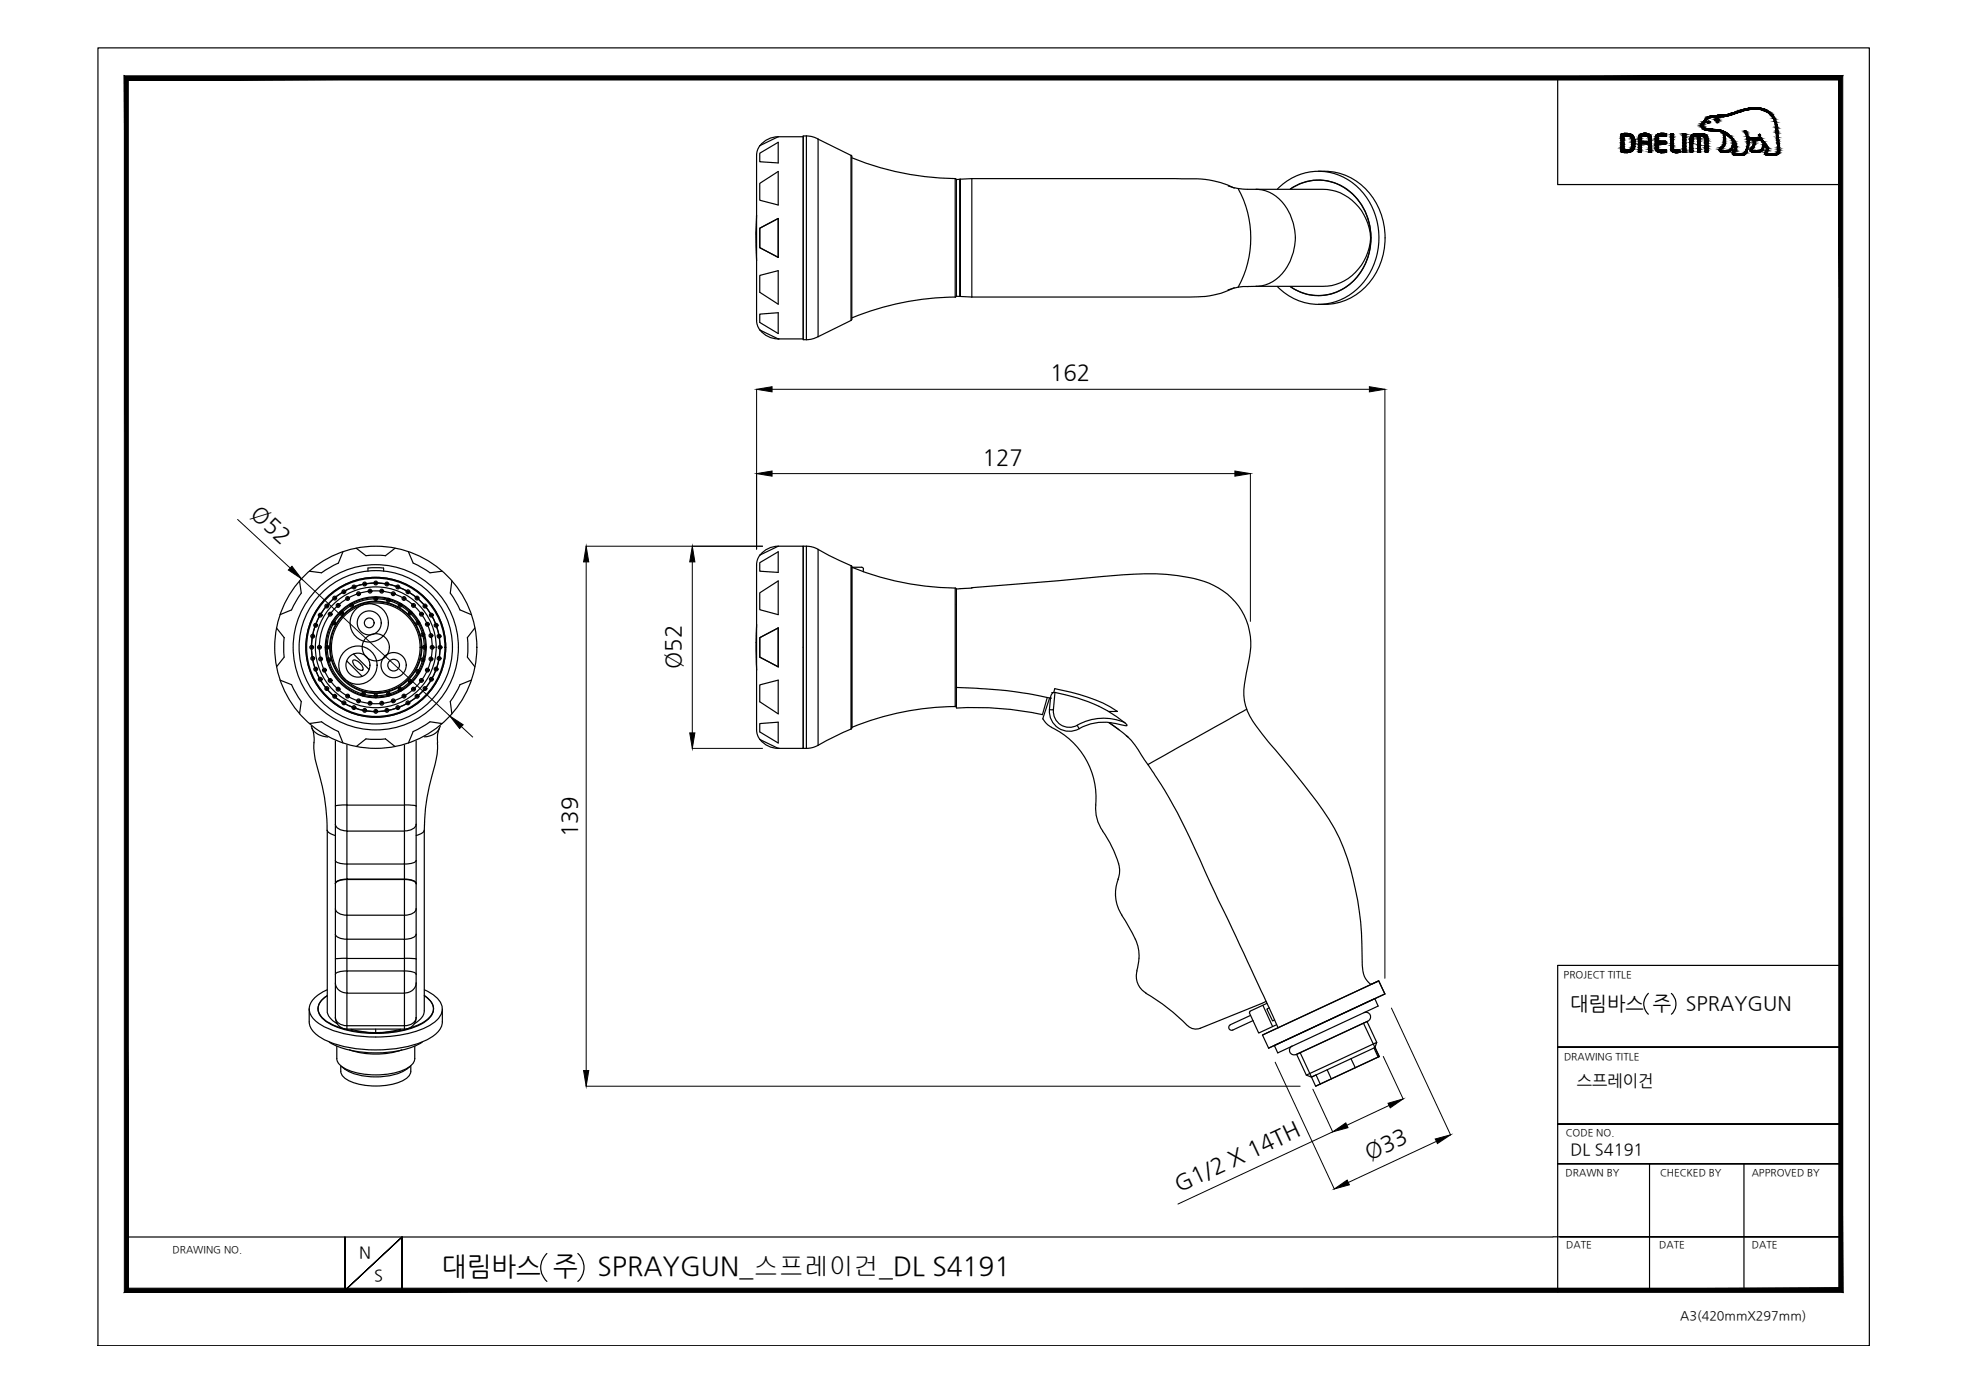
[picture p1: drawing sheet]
<svg xmlns="http://www.w3.org/2000/svg" width="420mm" height="297mm" viewBox="0 0 420 297" stroke-linecap="round" stroke-linejoin="round" font-family="sans-serif">
<defs><g id="words">
<g font-size="5.6">
<text x="94.3" y="272.2">대림바스 주</text>
<text x="127.5" y="272.2">SPRAYGUN_스프레이건_DL S4191</text>
</g>
<g font-size="4.7">
<text x="224.1" y="81.1">162</text>
<text x="209.7" y="99.2">127</text>
<text x="53.3" y="109.9" transform="rotate(43 53.3 109.9)">Ø52</text>
<text x="145.3" y="142.8" transform="rotate(-90 145.3 142.8)">Ø52</text>
<text x="123.1" y="178.7" transform="rotate(-90 123.1 178.7)">139</text>
<text x="292.1" y="247.5" transform="rotate(-25 292.1 247.5)">Ø33</text>
<text x="251.6" y="254.4" transform="rotate(-25 251.6 254.4)">G1/2 X 14TH</text>
</g>
<g font-size="4.2">
<text x="335.1" y="215.4">대림바스 주</text>
<text x="359.8" y="215.4">SPRAYGUN</text>
</g>
<g font-size="3.5">
<text x="336.5" y="231.7">스프레이건</text>
<text x="335.1" y="246.4">DL S4191</text>
<text x="76.6" y="268.5">N</text>
<text x="79.8" y="273.4">S</text>
</g>
<text font-size="2.7" x="358.5" y="281.6">A3(420mmX297mm)</text>
<g font-size="2.1">
<text x="333.7" y="208.6">PROJECT TITLE</text>
<text x="333.7" y="226.2">DRAWING TITLE</text>
<text x="334.1" y="242.4">CODE NO.</text>
<text x="334.1" y="251">DRAWN BY</text>
<text x="354.2" y="251">CHECKED BY</text>
<text x="373.8" y="251">APPROVED BY</text>
<text x="36.8" y="267.4">DRAWING NO.</text>
<text x="334.2" y="266.4">DATE</text>
<text x="354.1" y="266.4">DATE</text>
<text x="373.8" y="266.4">DATE</text>
</g>
</g></defs>
<!-- layer: 0 -->
<g fill="#000" stroke="#000" stroke-width=".21">
<path d="M161.4 83.1l3.3-.6v1.1zM292.2 82.5l3.3 .6-3.3 .5zM125.1 116.6l.5 3.3h-1.1zM147.7 116.6l.6 3.3h-1.1zM161.4 101.1l3.3-.6v1.1zM263.5 100.5l3.3 .6-3.3 .5zM62.3 120.8l2 2.7-2.8-1.9zM96 152.8l2.8 1.9-.7 .8zM147.2 156.4h1.1l-.6 3.3zM124.5 228.4h1.1l-.5 3.4zM284.4 241.5l2.8-1.9 .4 1zM296.2 235.4l3.2-.9-2.7 1.9z"/>
<path d="M284.7 253.7l2.8-1.9 .4 1zM306.3 243l3.2-.8-2.8 1.8z"/>
<path d="M27.4 274.9l-.9 .9 365.9-.9zM26.5 275.8l365.9-.9 .8 .9zM392.4 17.1v257.8l.8 .9zM393.2 16.2v259.6l-.8-258.7zM27.4 17.1h365l.8-.9zM26.5 16.2h366.7l-365.8 .9zM26.5 16.2l.9 258.7v-257.8zM26.5 16.2l.9 258.7-.9 .9z"/>
</g>
<g fill="none" stroke="#000" stroke-width=".25">
<path d="M20.9 10.2h378v277h-378zM332.4 16.6v22.8h60.4M161.4 33.2v35.2M162.1 39.1l4-2.5v7.1l-4-1zM162.1 32.7l4-2.3v4.4l-4-.3zM166.1 29.2l-4 1.9M166.1 29.2h5.3M166.1 29.2a4.4 4.4 0 0 0-4.7 3.9M172.1 29v43.5M172.1 29h-.7v43.5h.7M172.1 29l1 .1 1.5 .6M174.6 29.7l7 3.5v35.2l-7 3.5z"/>
<path d="M181.6 33.1l.2 .3M181.8 33.4v34.7l-.2 .2M181.8 33.7a60.1 60.1 0 0 0 22 4.4M203.8 38.1v25.3M203.8 38.1l.3 .2M204.9 38.2v25.1v-25.1M204.9 38.2l-.8 .1v24.9l3.3 .2M207.4 38.1v25.3M207.4 38.1h36.5a126.1 126.1 0 0 1 14.1 .3 17.5 17.5 0 0 1 5.4 1.7M207.4 38.1l-2.5 .1M262.1 39.7a14.7 14.7 0 0 0 5.9 .7M281.3 36.5h1.3"/>
<path d="M282.7 36.5a13.4 13.4 0 0 1 12.8 12.7 14.1 14.1 0 0 1-10.1 15.4l-2.7 .4M368.5 32.5h.1M161.4 45.9l-.1 3.8 .1 5.9M162.1 58.8l4-1v7.1l-4-2.5zM166.1 46.6l-4 2.1v4.1l4 2.1M166.1 46.6v8.3M264.2 40.2a21.9 21.9 0 0 1 0 21.1M268 40.4h12.2a10.8 10.8 0 0 1 12.3 10.4 10.7 10.7 0 0 1-12 10.3h-12.5M268 40.4a8.7 8.7 0 0 1 7.8 6.6 11.5 11.5 0 0 1-3.9 12.9 6.9 6.9 0 0 1-3.9 1.2M272.6 40.3a12.2 12.2 0 0 1 19.7 2.9 14.9 14.9 0 0 1-5.9 20.6 11.8 11.8 0 0 1-5 1.2M275.4 40.3a10.7 10.7 0 0 1 15.9 4.7 12.8 12.8 0 0 1-6.2 17.4 10.3 10.3 0 0 1-9.8-1.3 10.8 10.8 0 0 0 16.3-5.5 12.5 12.5 0 0 0-7.7-16.8 10.4 10.4 0 0 0-8.6 1.6M161.4 68.4a4.4 4.4 0 0 0 4.7 3.9"/>
<path d="M162.1 67l4-.3v4.5l-4-2.4zM162.1 70.4l4 1.9M166.1 72.3h.1M166.1 72.3h5.3M174.6 71.8l-1.5 .6-1 .1M204.1 63.2l-.1 .1a61.8 61.8 0 0 0-22.2 4.5M263.4 61.4a20.7 20.7 0 0 1-10.9 2h-45.1M268 61.1h-2.2a10.6 10.6 0 0 0-3.8 .8M272.6 61.1a12.3 12.3 0 0 0 8.8 3.9M281.3 65h1.3M73.2 117.7l-1 2.5-1.6 .8-2 1.2-2.6-.3M76 117l2.1 1.6 2.4-.1 1.8 .1 2-1.6"/>
<path d="M87.2 117.7l1 2.5 1.6 .8 2 1.2 2.5-.3M166.1 116.6h5.3v43.1h-5.3M166.1 116.6l-4 1.9M166.1 116.6a4.4 4.4 0 0 0-4.7 3.9M172.1 116.6h-.7v43.1h.7M172.1 116.6v43.1M172.1 116.6l1 .1 1.5 .5M59 134l1.6 2.1M60.6 136.1l-.1 1.7 .1 2.4M63.9 124l.4 2.6-1.3 2-.8 1.5-2.4 1.1M75.4 139.5l3.4 3.4M78.5 121.9v-.7l1.7-.1 1.6 .1 .1 .7"/>
<path d="M96.4 124l-.3 2.6 1.3 2 .8 1.5 2.4 1.1M99.7 136.1l.1 1.7-.1 2.4M101.3 134l-1.6 2.1M161.4 120.5v35.3M161.5 133.3l-.2 4.5 .2 5.2M162.1 126.5l4-2.5v7.2l-4-1.1zM162.1 120.1l4-2.4v4.4l-4-.2zM166.1 134l-4 2.1v4.1l4 2.1M166.1 134v8.3M181.6 120.7l.2 .2M181.8 120.9v34.4M181.8 121h2"/>
<path d="M183.9 121l.4 .4M184.2 121.5v.5M203.8 125.5a60.4 60.4 0 0 1-22-4.5v34.2M203.8 125.5v25.3M203.8 125.5l.3 .2M204.1 129.1l-.1 21.6a61.8 61.8 0 0 0-22.2 4.5M59.8 145.1l2.4 1 .8 1.6 1.3 2-.4 2.6M60.6 140.2l-1.6 2.1M66 154.4l2.6-.4 2 1.3 1.6 .8 1 2.5M66.4 154.9l.2 .5M70 157.3a3.9 3.9 0 0 1-3.4-1.9l.2 .6 .2 1.5v2.2a21.9 21.9 0 0 0 1.2 5.8 43 43 0 0 1 1.6 11.7M71.6 158.1v59"/>
<path d="M74 141l3.3 3.3M74 159v18.3a2.18 2.18 0 0 1-2.4-1.4M75.3 140.9a2.04 2.04 0 0 1 2.1 2.1 2.04 2.04 0 0 1-2.1-2.1zM78.1 157.7l-2.1 1.6M78.1 157.7l2.4 .1 1.8-.1M82.2 157.7l2.1 1.6M86.3 159v18.3M88.8 158.1v59M90.5 157.2a3.5 3.5 0 0 0 3.3-1.8 10 10 0 0 0-.4 4.3 23.9 23.9 0 0 1-1.2 5.8 42.5 42.5 0 0 0-1.7 11.7M94 154.9l-.2 .5M94.3 154.4l-2.5-.4-2 1.3-1.6 .8-1 2.5M99.7 140.2l1.6 2.1"/>
<path d="M100.6 145.1l-2.4 1-.8 1.6-1.3 2 .3 2.6M161.4 155.7a4.4 4.4 0 0 0 4.7 4M162.1 154.4l4-.3v4.5l-4-2.4zM162.1 146.1l4-1v7.2l-4-2.6zM162.1 157.8l4 1.9M166.1 159.7h.1M181.6 155.6v-34.9l-4.7-2.2-2.3-1.3v41.9M181.6 155.6l-3.1 1.4-4.4 2.3-1 .3-1 .1M181.8 155.3l-.2 .2M204.1 151.1v-25.4l21.7-1.8a170.9 170.9 0 0 1 20.8-1.5 29.5 29.5 0 0 1 12.4 2.5 14 14 0 0 1 7.4 16.6 22.2 22.2 0 0 0-.9 8 15.2 15.2 0 0 0 3.8 7.1l3 3.6a110.8 110.8 0 0 1 12.5 16.6 54.3 54.3 0 0 1 5.6 20l.2 4.6a25.1 25.1 0 0 0 .3 6.3 4.1 4.1 0 0 0 1.6 2.4l1.7-.8 1.3 2.8M204.1 146.7a92.7 92.7 0 0 1 20 2.3M204.1 146.7h.1"/>
<path d="M222.6 153.4l.6 .8 1.2 1M223.5 148.9l-1 3.6a68 68 0 0 0-18.4-1.4M223.9 151.4a4.3 4.3 0 0 0 6.4 4.1M224 148.9l-1.5 4.5M224.1 149h.1M224.4 155.2a16.8 16.8 0 0 1 9.4 17.3l.1 1.5 .4 1.4 1 1.9M224.5 147.8h.1M224.8 151.5a3.4 3.4 0 0 0 5.1 3.3M224.9 147.8l.2-.8 5.2 1.2a28.8 28.8 0 0 1 8.1 3.6h-1.9M224.9 147.8l-.3 .1-.4 .6-.3 2.9M224.9 147.8h.2M225.1 147.8a34.8 34.8 0 0 1 11.4 4"/>
<path d="M225.1 147.8l-.3 3.7-.9-.1M225.2 154.8h.1M229.9 154.8l.4 .7M236.5 151.8a13.8 13.8 0 0 1 4 2.9l-.1 .2a17 17 0 0 0-6.5-.7l-2.2 .6-1.4 .7M236.6 154.2a18.6 18.6 0 0 1 7.6 7.9l2.3 3.4a116 116 0 0 1 10.6 20.4l15.6 33.4M236.7 154.2l2.1 1.5M240 154.2a11.4 11.4 0 0 0-10.1 .5M240.3 157l.4 .3M266.1 151.4l-21.2 11.8M71.6 178.3l-.6-.2a1.42 1.42 0 0 1-1.2-.9v37.1a3.5 3.5 0 0 0 2.2 4.2M71.6 172l2.4-.2h13.1l1.7 .2M86.3 177.3v7.1h-12.3"/>
<path d="M86.3 177.3h-12.3v7.1M88.8 175.9a2.18 2.18 0 0 1-2.5 1.4M90.5 177.2a1.42 1.42 0 0 1-1.1 .9l-.6 .2M90.5 177.2v37.1a3.5 3.5 0 0 1-2.1 4.2M235.3 177.3a24.9 24.9 0 0 1 3.4 7M71.6 199.3a2.28 2.28 0 0 0 2.4 1.1h12.3v4.1M71.6 188.5a2.42 2.42 0 0 1 2.4-.9v19.6l-1.2 .1a1.35 1.35 0 0 0-1.2 .6M71.6 193.9a2.18 2.18 0 0 0 2.4 1.4h12.3a2.19 2.19 0 0 0 2.5-1.4M71.6 183.6a2.69 2.69 0 0 0 2.4 .8M74 184.4v3.2h12.3M86.3 187.6l-12.9 .1a2.05 2.05 0 0 0-1.8 .9M86.3 187.6h.7a2.05 2.05 0 0 1 1.8 .9"/>
<path d="M88.8 188.6a2.44 2.44 0 0 0-2.5-.9v12.7a2.29 2.29 0 0 0 2.5-1.1M88.8 183.6a2.69 2.69 0 0 1-2.5 .8v3.2M238.6 187.6v.1M238.6 187.7a8.3 8.3 0 0 0 .8 7.6M238.7 184.3l.2 1.7-.3 1.6M239.4 195.3l1.1 1.9a13.8 13.8 0 0 1 2.6 6.7l-.2 1.7-.3 1.6M66 218.1a5.1 5.1 0 0 0 3.6 3.9 29 29 0 0 0 21.2 0 5.1 5.1 0 0 0 3.6-3.9M66 215.3v2.8M69.8 211.2a6.2 6.2 0 0 0-3.8 3.5v.6M71.6 217.1a2.48 2.48 0 0 0 2.4 2.5M71.6 209.8a2.3 2.3 0 0 0 2.4 2.1M74 207.2h12.3v4.7h-12.3z"/>
<path d="M74 211.9v7.7M74 204.5h12.3M74 219.6h12.3M74 204.5l-2.4 .1M80.2 219.6v.8a22.2 22.2 0 0 1-5.3-.8M85.5 219.6a22.2 22.2 0 0 1-5.3 .8M86.3 211.9v7h-12.3a2.21 2.21 0 0 1-2.4-1.8M86.3 204.5v2.7M86.3 207.2l1.3 .1a1.35 1.35 0 0 1 1.2 .6M86.3 204.5l2.5 .1M88.8 217.1a2.48 2.48 0 0 1-2.5 2.5M88.8 217.1a2.21 2.21 0 0 1-2.5 1.8v.7"/>
<path d="M88.8 209.8a2.3 2.3 0 0 1-2.5 2.1M90.5 212.4a3.1 3.1 0 0 1 1.8 3.7 6.6 6.6 0 0 1-4.5 3.2 25.3 25.3 0 0 1-17-.7 4.1 4.1 0 0 1-2.9-3.5 3.4 3.4 0 0 1 1.9-2.6 2.94 2.94 0 0 0-1.2 4.5 12.6 12.6 0 0 0 7.6 3.2 24.3 24.3 0 0 0 13.7-1.7 3.8 3.8 0 0 0 2.6-3.6 3.9 3.9 0 0 0-1.9-2.4M90.6 211.2a5.7 5.7 0 0 1 3.8 3.8 4.1 4.1 0 0 1-2.5 3.7 26.7 26.7 0 0 1-16.8 2.2 15.3 15.3 0 0 1-8.2-3.4l-.8-1.4-.1-.8M94.4 215.3v2.8M242.6 207.2a4.1 4.1 0 0 0 1.9 4.7M244.5 211.9a41.5 41.5 0 0 1 8.9 6.9M266.6 216.1l2 4.3 3.8-1.7M266.8 215.8l-.1 .3M266.9 216.7l-4.4 2M267.4 217.8l-4.3 2a.61 .61 0 0 1-.8-.3 .61 .61 0 0 1 .3-.8M269.5 214.5l2.1 4.5M270.2 213.7l-14.1 5.7a2.48 2.48 0 0 1-2.7-.5"/>
<path d="M270.4 214.1l-3.7 1.7M270.8 215.1l-.5 .2 1.3 2.6 .4-.3M290.9 218.3l2.5 5.2M291.1 216.1a.99 .99 0 0 1 1.3 .5 .99 .99 0 0 1-.5 1.3M291.9 217.9l-15.4 7.2M293.4 213.1l.7 1.6-21.4 10-.8-1.6M294.2 209.3l-24.8 11.6M351.7 212a3 3 0 0 0 0 4.4M356.6 212a3 3 0 0 1 0 4.4M392.8 206h-60.4v69.7M70.3 222.4a21.6 21.6 0 0 0 13.4 2.1l2.1-.4 1.9-.6 2.4-1.1M71.9 225.9a2.62 2.62 0 0 0 1.6 2 16.5 16.5 0 0 0 13.4 0 2.62 2.62 0 0 0 1.6-2"/>
<path d="M71.9 223.2v2.7M72.7 227.4a2.82 2.82 0 0 0 2.2 3.4 15.1 15.1 0 0 0 11.3-.3 2.57 2.57 0 0 0 1.5-3.1M72.8 227.6l.8 .5M73.6 228.1a13.3 13.3 0 0 0 9.6 1.4l2.4-.7 1.2-.7M74.6 224a17.7 17.7 0 0 0 11.2 0M87.5 227.6l-.7 .5M88.5 223.2v2.7M269.4 220.9l24.8-11.6 1.3 2.8-24.8 11.6zM275.7 223.2a.99 .99 0 0 0-.5 1.3 .99 .99 0 0 0 1.4 .5M277.4 224.6l2.5 5.2M279.9 229.8l.9-.4 .9 1.9M279.9 229.8l.8 2 1-.5"/>
<path d="M283.2 228.3l.9 1.9M288.3 225.9l.9 2M293.2 223.6l.9 2M293.4 223.5l.4-1.1-15 7M293.4 223.5l.9 1.9-13.6 6.4M293.4 223.5l.9 2-12.6 5.8M293.4 223.5l-13.5 6.3M293.8 222.4l-2.1-4.4-15 7 2.1 4.4 1.1 .4M332.4 223.4h60.4h-60.4M332.4 239.9h60.4h-60.4M332.4 248.3h60.4h-60.4M352 248.3v27"/>
<path d="M372.1 248.3v27M27 264h304.4M73.6 264v11.4l12.2-11.4-12.2 11.4zM85.8 275.4v-11.4v11.4M116.7 267.5a4 4 0 0 0 0 5.9M123.3 267.5a4 4 0 0 1 0 5.9M331.4 263.9h61.4h-59.9M341 275.3h51.8"/>
<circle cx="66.5" cy="138.1" r=".4"/>
<circle cx="66.5" cy="138.1" r=".19"/>
<circle cx="66.7" cy="135.8" r=".4"/>
<circle cx="66.7" cy="135.8" r=".19"/>
<circle cx="67.4" cy="133.4" r=".4"/>
<circle cx="67.4" cy="133.4" r=".19"/>
<circle cx="68.2" cy="138.1" r=".4"/>
<circle cx="68.2" cy="138.1" r=".19"/>
<circle cx="68.3" cy="131.3" r=".4"/>
<circle cx="68.3" cy="131.3" r=".19"/>
<circle cx="69.7" cy="129.3" r=".4"/>
<circle cx="69.7" cy="129.3" r=".19"/>
<circle cx="69.8" cy="138.1" r=".4"/>
<circle cx="69.8" cy="138.1" r=".19"/>
<circle cx="70.4" cy="131.1" r=".4"/>
<circle cx="70.4" cy="131.1" r=".19"/>
<circle cx="71.2" cy="132.9" r=".4"/>
<circle cx="71.2" cy="132.9" r=".19"/>
<circle cx="71.4" cy="127.6" r=".4"/>
<circle cx="71.4" cy="127.6" r=".19"/>
<circle cx="72.1" cy="129.2" r=".4"/>
<circle cx="72.1" cy="129.2" r=".19"/>
<circle cx="72.9" cy="130.8" r=".4"/>
<circle cx="72.9" cy="130.8" r=".19"/>
<circle cx="73.4" cy="126.3" r=".4"/>
<circle cx="73.4" cy="126.3" r=".19"/>
<circle cx="74.2" cy="127.7" r=".4"/>
<circle cx="74.2" cy="127.7" r=".19"/>
<circle cx="75" cy="129.2" r=".4"/>
<circle cx="75" cy="129.2" r=".19"/>
<circle cx="75.5" cy="125.3" r=".4"/>
<circle cx="75.5" cy="125.3" r=".19"/>
<circle cx="76.5" cy="126.7" r=".4"/>
<circle cx="76.5" cy="126.7" r=".19"/>
<circle cx="77.8" cy="124.6" r=".4"/>
<circle cx="77.8" cy="124.6" r=".19"/>
<circle cx="78.8" cy="132.9" r="4.1"/>
<circle cx="78.8" cy="132.9" r="2.56"/>
<circle cx="78.8" cy="132.9" r="1.04"/>
<circle cx="79" cy="126.1" r=".4"/>
<circle cx="79" cy="126.1" r=".19"/>
<circle cx="80.2" cy="138.1" r="21.6"/>
<circle cx="80.2" cy="138.1" r="17.6"/>
<circle cx="80.2" cy="138.1" r="16.4"/>
<circle cx="80.2" cy="138.1" r="13.7"/>
<circle cx="80.2" cy="138.1" r="14.9"/>
<circle cx="80.2" cy="138.1" r="12"/>
<circle cx="80.2" cy="138.1" r="14.8"/>
<circle cx="80.2" cy="138.1" r="12.9"/>
<circle cx="80.2" cy="138.1" r="10.8"/>
<circle cx="80.2" cy="138.1" r="10.6"/>
<circle cx="80.2" cy="138.1" r="10.4"/>
<circle cx="80.2" cy="138.1" r="9.8"/>
<circle cx="80.2" cy="138.1" r="9.7"/>
<circle cx="80.2" cy="138.1" r="9.5"/>
<circle cx="80.2" cy="138.1" r="2.9"/>
<circle cx="80.2" cy="127.8" r=".4"/>
<circle cx="80.2" cy="124.4" r=".4"/>
<circle cx="80.2" cy="124.4" r=".19"/>
<circle cx="80.2" cy="127.8" r=".19"/>
<circle cx="81.5" cy="126.1" r=".4"/>
<circle cx="81.5" cy="126.1" r=".19"/>
<circle cx="82.6" cy="124.6" r=".4"/>
<circle cx="82.6" cy="124.6" r=".19"/>
<circle cx="82.9" cy="128.1" r=".4"/>
<circle cx="82.9" cy="128.1" r=".19"/>
<circle cx="83.9" cy="126.7" r=".4"/>
<circle cx="83.9" cy="126.7" r=".19"/>
<circle cx="84.9" cy="125.3" r=".4"/>
<circle cx="84.9" cy="125.3" r=".19"/>
<circle cx="85.4" cy="129.2" r=".4"/>
<circle cx="85.4" cy="129.2" r=".19"/>
<circle cx="86.2" cy="127.7" r=".4"/>
<circle cx="86.2" cy="127.7" r=".19"/>
<circle cx="87" cy="126.3" r=".4"/>
<circle cx="87" cy="126.3" r=".19"/>
<circle cx="87.6" cy="130.8" r=".4"/>
<circle cx="87.6" cy="130.8" r=".19"/>
<circle cx="88.2" cy="129.2" r=".4"/>
<circle cx="88.2" cy="129.2" r=".19"/>
<circle cx="89" cy="127.6" r=".4"/>
<circle cx="89" cy="127.6" r=".19"/>
<circle cx="89.2" cy="132.9" r=".4"/>
<circle cx="89.2" cy="132.9" r=".19"/>
<circle cx="89.9" cy="131.1" r=".4"/>
<circle cx="89.9" cy="131.1" r=".19"/>
<circle cx="90.2" cy="135.4" r=".4"/>
<circle cx="90.2" cy="135.4" r=".19"/>
<circle cx="90.6" cy="138.1" r=".4"/>
<circle cx="90.6" cy="138.1" r=".19"/>
<circle cx="90.7" cy="129.3" r=".4"/>
<circle cx="90.7" cy="129.3" r=".19"/>
<circle cx="91.2" cy="133.2" r=".4"/>
<circle cx="91.2" cy="133.2" r=".19"/>
<circle cx="92" cy="135.6" r=".4"/>
<circle cx="92" cy="135.6" r=".19"/>
<circle cx="92" cy="131.3" r=".4"/>
<circle cx="92" cy="131.3" r=".19"/>
<circle cx="92.2" cy="138.1" r=".4"/>
<circle cx="92.2" cy="138.1" r=".19"/>
<circle cx="93.1" cy="133.4" r=".4"/>
<circle cx="93.1" cy="133.4" r=".19"/>
<circle cx="93.7" cy="135.8" r=".4"/>
<circle cx="93.7" cy="135.8" r=".19"/>
<circle cx="93.9" cy="138.1" r=".4"/>
<circle cx="93.9" cy="138.1" r=".19"/>
<circle cx="66.7" cy="140.5" r=".4"/>
<circle cx="66.7" cy="140.5" r=".19"/>
<circle cx="67.4" cy="142.8" r=".4"/>
<circle cx="67.4" cy="142.8" r=".19"/>
<circle cx="68.3" cy="144.9" r=".4"/>
<circle cx="68.3" cy="144.9" r=".19"/>
<circle cx="68.4" cy="140.6" r=".4"/>
<circle cx="68.4" cy="140.6" r=".19"/>
<circle cx="69.2" cy="143" r=".4"/>
<circle cx="69.2" cy="143" r=".19"/>
<circle cx="69.7" cy="146.9" r=".4"/>
<circle cx="69.7" cy="146.9" r=".19"/>
<circle cx="70.2" cy="140.8" r=".4"/>
<circle cx="70.2" cy="140.8" r=".19"/>
<circle cx="70.4" cy="145.2" r=".4"/>
<circle cx="70.4" cy="145.2" r=".19"/>
<circle cx="71.4" cy="148.6" r=".4"/>
<circle cx="71.4" cy="148.6" r=".19"/>
<circle cx="72.1" cy="147.1" r=".4"/>
<circle cx="72.1" cy="147.1" r=".19"/>
<circle cx="73.4" cy="150" r=".4"/>
<circle cx="73.4" cy="150" r=".19"/>
<circle cx="74.2" cy="148.5" r=".4"/>
<circle cx="74.2" cy="148.5" r=".19"/>
<circle cx="75.5" cy="151" r=".4"/>
<circle cx="75.5" cy="151" r=".19"/>
<circle cx="76.4" cy="141.9" r="4.1"/>
<circle cx="76.4" cy="141.9" r="2.56"/>
<circle cx="76.5" cy="149.6" r=".4"/>
<circle cx="76.5" cy="149.6" r=".19"/>
<circle cx="77.5" cy="148.1" r=".4"/>
<circle cx="77.5" cy="148.1" r=".19"/>
<circle cx="77.8" cy="151.6" r=".4"/>
<circle cx="77.8" cy="151.6" r=".19"/>
<circle cx="79" cy="150.1" r=".4"/>
<circle cx="79" cy="150.1" r=".19"/>
<circle cx="80.2" cy="148.5" r=".4"/>
<circle cx="80.2" cy="151.8" r=".4"/>
<circle cx="80.2" cy="148.5" r=".19"/>
<circle cx="80.2" cy="151.8" r=".19"/>
<circle cx="81.5" cy="150.1" r=".4"/>
<circle cx="81.5" cy="150.1" r=".19"/>
<circle cx="82.6" cy="151.6" r=".4"/>
<circle cx="82.6" cy="151.6" r=".19"/>
<circle cx="82.9" cy="148.1" r=".4"/>
<circle cx="82.9" cy="148.1" r=".19"/>
<circle cx="83.9" cy="149.6" r=".4"/>
<circle cx="83.9" cy="149.6" r=".19"/>
<circle cx="84" cy="141.9" r="2.69"/>
<circle cx="84" cy="141.9" r="1.25"/>
<circle cx="84.9" cy="151" r=".4"/>
<circle cx="84.9" cy="151" r=".19"/>
<circle cx="85.4" cy="147.1" r=".4"/>
<circle cx="85.4" cy="147.1" r=".19"/>
<circle cx="86.2" cy="148.5" r=".4"/>
<circle cx="86.2" cy="148.5" r=".19"/>
<circle cx="87" cy="150" r=".4"/>
<circle cx="87" cy="150" r=".19"/>
<circle cx="87.6" cy="145.5" r=".4"/>
<circle cx="87.6" cy="145.5" r=".19"/>
<circle cx="88.2" cy="147.1" r=".4"/>
<circle cx="88.2" cy="147.1" r=".19"/>
<circle cx="89" cy="148.6" r=".4"/>
<circle cx="89" cy="148.6" r=".19"/>
<circle cx="89.2" cy="143.3" r=".4"/>
<circle cx="89.2" cy="143.3" r=".19"/>
<circle cx="89.9" cy="145.2" r=".4"/>
<circle cx="89.9" cy="145.2" r=".19"/>
<circle cx="90.2" cy="140.8" r=".4"/>
<circle cx="90.2" cy="140.8" r=".19"/>
<circle cx="90.7" cy="146.9" r=".4"/>
<circle cx="90.7" cy="146.9" r=".19"/>
<circle cx="91.2" cy="143" r=".4"/>
<circle cx="91.2" cy="143" r=".19"/>
<circle cx="92" cy="140.6" r=".4"/>
<circle cx="92" cy="140.6" r=".19"/>
<circle cx="92" cy="144.9" r=".4"/>
<circle cx="92" cy="144.9" r=".19"/>
<circle cx="93.1" cy="142.8" r=".4"/>
<circle cx="93.1" cy="142.8" r=".19"/>
<circle cx="93.7" cy="140.5" r=".4"/>
<circle cx="93.7" cy="140.5" r=".19"/>
</g>
<g fill="none" stroke="#000" stroke-width=".21">
<path d="M161.4 83.1v34.1M164.7 83.1h127.5M295.5 83.1v125.7M50.7 110.8l11.2 10.4M125.1 116.6h37.6M125.1 119.9v108.5M147.7 119.9v36.5M164.7 101.1h98.8M266.8 101.1v31.5M64.3 123.5l31.7 29.3M98.5 155l2.4 2.3M147.7 159.7h15"/>
<path d="M296.9 215.1l12.6 27.1M125.1 231.8h152.3M272.1 226.7l12.6 27M280.1 232.4l4.3 9.1-33 15.4M295.2 225.4l4.2 9.1M296.4 235.9l-9 4.2M306.5 243.6l-18.8 8.7"/>
</g>
<g fill="#000" stroke="#000" stroke-width=".21">
<path d="M346.3 32.5h1.2zM346.5 28.5h.9zM347.2 32h1.3zM347.7 29.1h.9zM351.2 29h1.1zM353.7 32.4h1.9zM354.4 32.6h.3zM354.4 28.5h.4zM357.4 32.6h.6zM362.2 28.5h.8zM362.3 32.5h.5zM363.9 25.4h.4z"/>
<path d="M364.7 27.9h2.7zM364.4 25.9h.3zM365.8 24.7h3.2zM365.9 24.7h3.1zM365.9 25.6h.2zM366.3 25.2h.2zM366.8 24.6h2.2zM373.4 23h2.3zM374.2 23h.7zM375 29.8h.6zM375.4 29.5h.4zM375.4 28.7h.2z"/>
<path d="M375.6 29.8h.5z"/>
<path d="M345.9 29h1.3zM345.9 29h1.3z"/>
<path d="M346.3 32.5l1.1 .1zM346.5 32.6h.9z"/>
<path d="M345.9 29.1h.6zM345.9 29.1h.6z"/>
<path d="M345.9 29.1l.6 .2v-.2zM345.9 29.1l.6 .2h-.6z"/>
<path d="M345.9 29.3h.6zM345.9 29.3h.6z"/>
<path d="M345.9 29.3l.6 .3v-.3zM345.9 29.3l.6 .3h-.6z"/>
<path d="M345.9 29.6l.6 .3v-.3zM345.9 29.6l.6 .3h-.6z"/>
<path d="M345.9 29.9l.6 .1v-.1zM345.9 29.9l.6 .1h-.6z"/>
<path d="M345.9 30l.6 .5v-.5zM345.9 30l.6 .5h-.6z"/>
<path d="M345.9 30.5l.6 .3v-.3zM345.9 30.5l.6 .3h-.6z"/>
<path d="M345.9 30.8l.6 .4v-.4zM345.9 30.8l.6 .4h-.6z"/>
<path d="M345.9 31.2h.6zM345.9 31.2h.6z"/>
<path d="M345.9 31.2l.6 .4v-.4zM345.9 31.2l.6 .4h-.6z"/>
<path d="M345.9 31.6l.6 .2v-.2zM345.9 31.6l.6 .2h-.6z"/>
<path d="M345.9 31.8h.6zM345.9 31.8h.6z"/>
<path d="M345.9 31.8l.6 .2v-.2zM345.9 31.8l.6 .2h-.6zM345.9 32h.6zM345.9 32h.6z"/>
<path d="M345.9 32h.6zM345.9 32h.6z"/>
<path d="M345.9 32h.7zM345.9 32h.7z"/>
<path d="M345.9 29h.9zM345.9 29h1.2z"/>
<path d="M345.9 29h.9zM345.9 29l.6 .1zM345.9 29.1h.6zM345.9 29.1h.6z"/>
<path d="M345.9 32h1zM345.9 32h1z"/>
<path d="M345.9 32h1.1zM345.9 32h1.1z"/>
<path d="M345.9 29h1.2zM345.9 29h1.3z"/>
<path d="M345.9 32h1.2zM345.9 32h1.2z"/>
<path d="M347.2 29h1.3zM347.2 29h1.3z"/>
<path d="M345.9 32h1.3zM345.9 32h1.3z"/>
<path d="M346.5 28.5h1zM346.3 28.5h1.2z"/>
<path d="M346.3 28.5h1.3zM346.2 28.5h1.4z"/>
<path d="M346.2 28.5h1.5zM346.1 28.5h1.6z"/>
<path d="M346.2 32.5h1.4zM346.2 32.5h1.3z"/>
<path d="M346.1 32.5h1.5zM346.1 32.5h1.5z"/>
<path d="M346.1 28.5l1.8 .1zM345.9 28.6h2z"/>
<path d="M345.9 32.4h2zM345.9 32.4h2z"/>
<path d="M345.9 32.4h2zM345.9 32.4l1.7 .1z"/>
<path d="M345.9 28.6h2zM345.9 28.6h2z"/>
<path d="M345.9 28.6l2.3 .1-.3-.1zM345.9 28.6l2.3 .1h-2.3z"/>
<path d="M345.9 32.3h2.3zM345.9 32.3h2.3z"/>
<path d="M345.9 32.3l2 .1 .3-.1zM345.9 32.3l2 .1h-2z"/>
<path d="M345.9 28.7h2.3zM345.9 28.7h2.3z"/>
<path d="M345.9 28.7l2.4 .1zM345.9 28.7l2.4 .1z"/>
<path d="M345.9 28.8l2.5 .1-.1-.1zM345.9 28.8l2.5 .1h-2.5z"/>
<path d="M345.9 32.3h2.4zM345.9 32.3h2.3z"/>
<path d="M345.9 32.1h2.5zM345.9 32.1h2.5z"/>
<path d="M345.9 32.1l2.4 .2 .1-.2zM345.9 32.1l2.4 .2h-2.4z"/>
<path d="M345.9 28.9h2.5zM345.9 28.9h2.5z"/>
<path d="M345.9 28.9l2.6 .1-.1-.1zM345.9 28.9l2.6 .1h-2.6z"/>
<path d="M347.2 29h1.3zM347.2 29h1.3z"/>
<path d="M347.2 29l1.4 .1zM347.2 29l1.4 .1z"/>
<path d="M347.3 32h1.2zM347.2 32h1.3zM347.2 32h1.3z"/>
<path d="M345.9 32l2.5 .1 .1-.1zM345.9 32l2.5 .1h-2.5z"/>
<path d="M347.4 29.1h1.2zM347.4 29.1h1.2zM347.7 29.1h.9z"/>
<path d="M347.8 29.1l.9 .2-.1-.2zM347.8 29.1l.9 .2h-.7z"/>
<path d="M347.7 31.9h.9zM347.6 31.9h1z"/>
<path d="M347.6 31.9h1zM347.3 32h1.2z"/>
<path d="M347.9 31.8h.7zM347.7 31.9h.9z"/>
<path d="M348 29.3l.8 .1-.1-.1zM348 29.3l.8 .1h-.7z"/>
<path d="M348.1 29.4l.7 .2v-.2zM348.1 29.4l.7 .2h-.7z"/>
<path d="M348.1 29.6l.8 .2-.1-.2zM348.1 29.6l.8 .2h-.7z"/>
<path d="M348.1 31.6h.7zM348.1 31.6h.7z"/>
<path d="M348.1 31.6l.5 .2 .2-.2zM348.1 31.6l.5 .2h-.7z"/>
<path d="M348.2 29.8l.7 .1v-.1zM348.2 29.8l.7 .1h-.7z"/>
<path d="M348.2 29.9l.7 .2v-.2zM348.2 29.9l.7 .2h-.7z"/>
<path d="M348.2 30.1l.7 .1zM348.2 30.1l.7 .1zM348.2 30.2h.7zM348.2 30.2h.7zM348.2 30.2h.7zM348.2 30.2h.7zM348.2 30.2h.7zM348.2 30.2h.7z"/>
<path d="M348.2 30.2h.7zM348.2 30.2h.7z"/>
<path d="M348.2 30.2l.7 .1zM348.2 30.2l.7 .1z"/>
<path d="M348.2 30.3l.7 .2v-.2zM348.2 30.3l.7 .2h-.7z"/>
<path d="M348.2 30.5l.7 .2v-.2zM348.2 30.5l.7 .2h-.7z"/>
<path d="M348.2 30.7h.7zM348.2 30.7h.7z"/>
<path d="M348.2 30.7l.7 .1zM348.2 30.7l.7 .1z"/>
<path d="M348.2 30.8h.7zM348.2 30.8h.7z"/>
<path d="M348.2 30.8l.7 .1zM348.2 30.8l.7 .1z"/>
<path d="M348.2 30.9l.7 .4v-.4zM348.2 30.9l.7 .4h-.7zM348.2 31.3h.7zM348.2 31.3h.7z"/>
<path d="M348.2 31.3l.6 .3 .1-.3zM348.2 31.3l.6 .3h-.7z"/>
<path d="M349.6 29.6h.7zM349.6 29.6h.7zM349.6 29.6h.7zM349.6 29.6h.7z"/>
<path d="M349.7 32.5h.3zM349.7 32.5h.4z"/>
<path d="M349.7 32.5h.3zM349.7 32.5h.3z"/>
<path d="M349.7 32.5h.5zM349.7 32.5h.4z"/>
<path d="M349.6 32.4h.6zM349.6 32.4l.6 .1z"/>
<path d="M349.6 29.5l.7 .1zM349.6 29.5l.7 .1z"/>
<path d="M349.6 29.6h.7zM349.6 29.6h.7zM349.6 29.6h.7zM349.6 29.6h.7z"/>
<path d="M349.6 29.6h.7zM349.6 29.6h.7zM349.6 29.6h.7zM349.6 29.6h.7z"/>
<path d="M349.6 29.6l.7 .3v-.3zM349.6 29.6l.7 .3h-.7zM349.6 29.9h.7zM349.6 29.9h.7z"/>
<path d="M349.6 29.9l.7 .2v-.2zM349.6 29.9l.7 .2h-.7z"/>
<path d="M349.6 30.1l.7 .1zM349.6 30.1l.7 .1z"/>
<path d="M349.6 30.7l.7 .1zM349.6 30.7l.7 .1z"/>
<path d="M349.6 30.8l.7 .2v-.2zM349.6 30.8l.7 .2h-.7z"/>
<path d="M349.6 31l.7 .4v-.4zM349.6 31l.7 .4h-.7z"/>
<path d="M349.6 31.4l.7 .1zM349.6 31.4l.7 .1z"/>
<path d="M349.6 31.5l.7 .4v-.4zM349.6 31.5l.7 .4h-.7z"/>
<path d="M349.6 31.9h.7zM349.6 31.9h.7z"/>
<path d="M349.6 31.9l.7 .2v-.2zM349.6 31.9l.7 .2h-.7z"/>
<path d="M349.6 32.1l.7 .1zM349.6 32.1l.7 .1z"/>
<path d="M349.6 32.2l.7 .1zM349.6 32.2l.7 .1z"/>
<path d="M349.6 32.3h.7zM349.6 32.3h.7z"/>
<path d="M349.6 32.3l.7 .1zM349.6 32.3l.7 .1zM349.6 32.4h.7zM349.6 32.4h.7zM349.6 32.4h.7zM349.6 32.4h.7z"/>
<path d="M349.6 32.4h.7zM349.6 32.4h.6z"/>
<path d="M349.7 29.3l.6 .2v-.2zM349.7 29.3l.6 .2h-.7z"/>
<path d="M349.7 29.2l.6 .1v-.1zM349.7 29.2l.6 .1h-.6z"/>
<path d="M349.7 29.1h.7zM349.7 29.1l.6 .1z"/>
<path d="M349.7 29.1h.8zM349.7 29.1h.7z"/>
<path d="M349.7 29.1h.9zM349.7 29.1h.8z"/>
<path d="M349.7 29h1.1zM349.7 29l.9 .1z"/>
<path d="M350.8 28.5h.3zM350.8 28.5h.3z"/>
<path d="M350.8 28.5h.4zM350.8 28.5h.4z"/>
<path d="M350.8 28.5h.6zM350.6 28.5h.8z"/>
<path d="M350.6 28.5h.8zM350.6 28.5h.8z"/>
<path d="M350.6 28.5h1zM350.4 28.5h1.2z"/>
<path d="M350.4 28.5l1.4 .1zM350.2 28.6h1.6z"/>
<path d="M350.2 28.6l1.8 .1zM350 28.7h2z"/>
<path d="M351.8 29.6h.6zM351.8 29.6h.6z"/>
<path d="M350 28.7l2.1 .1zM349.9 28.8h2.2z"/>
<path d="M349.9 28.8l2.3 .1-.1-.1zM349.9 28.8l2.3 .1h-2.4z"/>
<path d="M349.8 28.9l2.5 .1zM349.8 28.9l2.5 .1h-2.6z"/>
<path d="M351.1 29h1.2zM351.1 29h1.2zM351.2 29h1.1z"/>
<path d="M351.3 29l1 .1zM351.3 29l1 .1z"/>
<path d="M351.5 29.1h.8zM351.5 29.1h.8z"/>
<path d="M351.6 29.1l.8 .2-.1-.2zM351.6 29.1l.8 .2h-.7z"/>
<path d="M351.8 32.5h.5zM351.8 32.5h.4z"/>
<path d="M351.7 29.3l.7 .1zM351.7 29.3l.7 .1z"/>
<path d="M351.7 29.4h.7zM351.7 29.4h.7z"/>
<path d="M351.7 29.4l.7 .2v-.2zM351.7 29.4l.7 .2h-.6zM351.8 29.6h.6zM351.8 29.6h.6z"/>
<path d="M351.8 32.4h.6zM351.8 32.4l.5 .1zM351.8 32.5h.5zM351.8 32.5h.5z"/>
<path d="M351.8 29.6h.6zM351.8 29.6h.6z"/>
<path d="M351.8 29.6l.6 .1zM351.8 29.6l.6 .1zM351.8 29.7h.6zM351.8 29.7h.6z"/>
<path d="M351.8 29.7l.6 .2v-.2zM351.8 29.7l.6 .2h-.6z"/>
<path d="M351.8 29.9h.6zM351.8 29.9h.6z"/>
<path d="M351.8 29.9l.6 .2v-.2zM351.8 29.9l.6 .2h-.6z"/>
<path d="M351.8 30.1l.6 .1zM351.8 30.1l.6 .1z"/>
<path d="M349.6 30.2h2.8zM349.6 30.2h2.8z"/>
<path d="M349.6 30.2h2.8zM349.6 30.2h2.8z"/>
<path d="M349.6 30.2l2.8 .4v-.4zM349.6 30.2l2.8 .4h-2.8z"/>
<path d="M349.6 30.6l2.8 .1zM349.6 30.6l2.8 .1z"/>
<path d="M351.7 30.7l.7 .1zM351.7 30.7l.7 .1z"/>
<path d="M351.8 30.8l.6 .1v-.1zM351.8 30.8l.6 .1h-.6z"/>
<path d="M351.8 30.9l.6 .2v-.2zM351.8 30.9l.6 .2h-.6zM351.8 31.1h.6zM351.8 31.1h.6z"/>
<path d="M351.8 31.1l.6 .5v-.5zM351.8 31.1l.6 .5h-.6z"/>
<path d="M351.8 31.6h.6zM351.8 31.6h.6z"/>
<path d="M351.8 31.6l.6 .3v-.3zM351.8 31.6l.6 .3h-.6z"/>
<path d="M351.8 31.9l.6 .2v-.2zM351.8 31.9l.6 .2h-.6z"/>
<path d="M351.8 32.1l.6 .1zM351.8 32.1l.6 .1z"/>
<path d="M351.8 32.2l.6 .1zM351.8 32.2l.6 .1z"/>
<path d="M351.8 32.3l.6 .1zM351.8 32.3l.6 .1zM351.8 32.4h.6zM351.8 32.4h.6z"/>
<path d="M351.8 32.4h.6zM351.8 32.4h.6zM351.8 32.4h.6zM351.8 32.4h.6z"/>
<path d="M353.3 29.1h1.1zM353.3 29.1h1.1z"/>
<path d="M353.2 29.4l.7 .1zM353.2 29.4l.7 .1z"/>
<path d="M353.2 29.5h.7zM353.2 29.5h.7zM353.2 29.5h.7zM353.2 29.5h.7z"/>
<path d="M353.2 29.5l.7 .1zM353.2 29.5l.7 .1z"/>
<path d="M353.2 29.6h.7zM353.2 29.6h.7z"/>
<path d="M353.2 29.6h.7zM353.2 29.6h.7z"/>
<path d="M353.2 29.6l.7 .3v-.3zM353.2 29.6l.7 .3h-.7z"/>
<path d="M353.2 29.9l.7 .1v-.1zM353.2 29.9l.7 .1h-.7z"/>
<path d="M353.2 30l.7 .1zM353.2 30l.7 .1z"/>
<path d="M353.2 30.1l.7 .1zM353.2 30.1l.7 .1z"/>
<path d="M353.2 30.7l.7 .1zM353.2 30.7l.7 .1z"/>
<path d="M353.2 30.8l.7 .2v-.2zM353.2 30.8l.7 .2h-.7z"/>
<path d="M353.2 31l.7 .1v-.1zM353.2 31l.7 .1h-.7z"/>
<path d="M353.2 31.1l.7 .2v-.2zM353.2 31.1l.7 .2h-.7z"/>
<path d="M353.2 31.3l.7 .1zM353.2 31.3l.7 .1z"/>
<path d="M353.2 31.4l.7 .1zM353.2 31.4l.7 .1z"/>
<path d="M353.2 31.5h.7zM353.2 31.5h.7zM353.2 31.5h.7zM353.2 31.5h.7z"/>
<path d="M353.2 31.5l.7 .1v-.1zM353.2 31.5l.7 .1h-.7z"/>
<path d="M353.2 31.6l.7 .2v-.2zM353.2 31.6l.7 .2h-.7z"/>
<path d="M353.3 29.2l.6 .2v-.2zM353.3 29.2l.6 .2h-.7z"/>
<path d="M353.2 31.8h.7zM353.2 31.8h.7z"/>
<path d="M353.3 31.8l.7 .1zM353.3 31.8l.7 .1z"/>
<path d="M353.3 29.1h.7zM353.3 29.1l.6 .1zM353.3 29.2h.6zM353.3 29.2h.6z"/>
<path d="M353.3 31.9l.8 .1zM353.3 31.9l.8 .1z"/>
<path d="M354 32.5h1.6zM354 32.5h1.6zM354 32.5h1.6zM354 32.5h1.6zM354 32.5h1.6z"/>
<path d="M353.3 29.1h.8zM353.3 29.1h1z"/>
<path d="M353.3 29.1h.8zM353.3 29.1h.7z"/>
<path d="M353.3 29.1h1zM353.3 29.1h1.1z"/>
<path d="M353.3 32h1.1zM353.3 32h1.1z"/>
<path d="M354.4 32.6h.2zM354.4 32.6h.2z"/>
<path d="M353.3 32h1.1zM353.3 32h1.1z"/>
<path d="M353.3 32h1.1zM353.3 32h1.1z"/>
<path d="M354.4 32.6h.3zM354.4 32.6h.4z"/>
<path d="M354.4 28.5h.8zM354.3 28.5h.9z"/>
<path d="M354.9 29.1h.7zM355.4 29.1h.2zM354.9 29.1h.7z"/>
<path d="M354.3 28.5h1.2zM354.1 28.5h1.4z"/>
<path d="M354.3 32.6h.9zM354.3 32.6h.5z"/>
<path d="M353.2 30.7h2.2zM353.2 30.7h2.3z"/>
<path d="M354.1 28.5h1.4zM354 28.5h1.5z"/>
<path d="M353.2 30.2h2.3zM353.2 30.2h2.3z"/>
<path d="M353.2 30.7h2.3zM353.2 30.7h2.3z"/>
<path d="M354.1 32.5h1.4zM354.1 32.5l1.1 .1z"/>
<path d="M353.2 30.2h2.3zM353.2 30.2h2.3z"/>
<path d="M353.2 30.2h2.4zM353.2 30.2h2.4z"/>
<path d="M354.1 32.5h1.4zM354.1 32.5h1.4z"/>
<path d="M354 28.5h1.6zM354 28.5h1.6z"/>
<path d="M354 28.5h1.6zM354 28.5h1.6z"/>
<path d="M353.2 30.2l2.4 .1zM353.2 30.2l2.4 .1z"/>
<path d="M353.2 30.7h2.4zM353.2 30.7h2.3z"/>
<path d="M354.1 32.5h1.5zM354.1 32.5h1.4z"/>
<path d="M354 28.5h1.6zM354 28.5h1.6z"/>
<path d="M353.9 28.5l1.7 .1zM353.7 28.6h1.9z"/>
<path d="M353.7 28.6h1.9zM353.7 28.6h1.9z"/>
<path d="M353.7 28.6l1.9 .1zM353.5 28.7h2.1z"/>
<path d="M353.5 28.7l2.1 .1v-.1zM353.5 28.7l2.1 .1h-2.2z"/>
<path d="M353.4 28.8l2.2 .1zM353.4 28.8l2.2 .1z"/>
<path d="M353.3 28.9l2.3 .1zM353.3 28.9l2.3 .1z"/>
<path d="M353.3 29l2.3 .1zM353.3 29l2.3 .1zM353.3 29.1h2.3zM353.3 29.1h2.3zM354.4 29.1h1.2zM354.4 29.1h1.2z"/>
<path d="M354.4 29.1h1.2zM354.4 29.1h1.2z"/>
<path d="M354.6 29.1h1zM354.6 29.1h1z"/>
<path d="M353.2 30.3l2.4 .1zM353.2 30.3l2.4 .1z"/>
<path d="M353.2 30.4l2.4 .1v-.1zM353.2 30.4l2.4 .1h-2.4z"/>
<path d="M353.2 30.5l2.4 .1zM353.2 30.5l2.4 .1z"/>
<path d="M353.2 30.6h2.4zM353.2 30.6l2.4 .1z"/>
<path d="M353.3 32h2.3zM353.3 32h2.3z"/>
<path d="M353.3 32l2.3 .1zM353.3 32l2.3 .1z"/>
<path d="M353.3 32.1l2.3 .1v-.1zM353.3 32.1l2.3 .1h-2.2z"/>
<path d="M353.4 32.2l2.2 .1zM353.4 32.2l2.2 .1z"/>
<path d="M353.5 32.3l2.1 .1v-.1zM353.5 32.3l2.1 .1h-1.9zM353.7 32.4h1.9z"/>
<path d="M353.8 32.4l1.8 .1zM353.8 32.4l1.8 .1zM354 32.5h1.6z"/>
<path d="M354 32.5h1.6zM354 32.5h1.6z"/>
<path d="M356.6 28.5h.4zM356.6 28.5h.4z"/>
<path d="M356.6 28.5h.4zM356.6 28.5h.4z"/>
<path d="M356.6 28.5l.5 .1zM356.6 28.5l.5 .1z"/>
<path d="M356.5 28.6h.6zM356.5 28.6h.6z"/>
<path d="M356.5 28.6l.6 .1zM356.5 28.6l.6 .1zM356.5 28.7h.6zM356.5 28.7h.6z"/>
<path d="M356.5 28.7l.6 .1v-.1zM356.5 28.7l.6 .1h-.6zM356.5 28.8h.6zM356.5 28.8h.6z"/>
<path d="M356.5 28.8l.6 .2v-.2zM356.5 28.8l.6 .2h-.6z"/>
<path d="M356.5 29l.6 .1zM356.5 29l.6 .1z"/>
<path d="M356.5 29.1l.6 .3v-.3zM356.5 29.1l.6 .3h-.6z"/>
<path d="M356.5 29.4h.6zM356.5 29.4h.6z"/>
<path d="M356.5 29.4l.6 .4v-.4zM356.5 29.4l.6 .4h-.6z"/>
<path d="M356.5 29.8l.6 .1zM356.5 29.8l.6 .1z"/>
<path d="M356.5 29.9l.6 .7v-.7zM356.5 29.9l.6 .7h-.6z"/>
<path d="M356.5 30.6l.6 .1zM356.5 30.6l.6 .1z"/>
<path d="M356.5 30.7l.6 .3v-.3zM356.5 30.7l.6 .3h-.6z"/>
<path d="M356.5 31l.6 .1zM356.5 31l.6 .1z"/>
<path d="M356.5 31.1l.6 .2v-.2zM356.5 31.1l.6 .2h-.6z"/>
<path d="M356.5 31.3l.6 .1zM356.5 31.3l.6 .1z"/>
<path d="M356.5 31.4l.6 .1zM356.5 31.4l.6 .1z"/>
<path d="M356.5 31.5h.6zM356.5 31.5h.6z"/>
<path d="M356.5 31.5l.6 .1zM356.5 31.5l.6 .1zM356.5 31.6h.6zM356.5 31.6h.6z"/>
<path d="M356.5 31.6h.6zM356.5 31.6h.6zM356.5 31.6h.6zM356.5 31.6h.6z"/>
<path d="M356.5 31.6l.6 .1v-.1zM356.5 31.6l.6 .1h-.6z"/>
<path d="M356.5 31.7l.7 .1-.1-.1zM356.5 31.7l.7 .1h-.7zM356.5 31.8h.7zM356.5 31.8h.7z"/>
<path d="M356.5 31.8l.8 .1zM356.5 31.8l.8 .1z"/>
<path d="M356.5 31.9l.9 .1zM356.5 31.9l.9 .1z"/>
<path d="M357.4 32.6h.5zM357.6 32.6h.3z"/>
<path d="M356.6 32h1zM356.6 32h1z"/>
<path d="M356.6 32h1.1zM356.6 32h1.1z"/>
<path d="M357.4 32.6h.8zM357.4 32.6h.6z"/>
<path d="M357.3 32.5h1zM357.3 32.5l.9 .1z"/>
<path d="M357.2 32.5h1.1zM357.2 32.5h1.1z"/>
<path d="M356.6 32h1.9zM356.6 32h1.9z"/>
<path d="M356.6 32l1.9 .1zM356.6 32l1.9 .1z"/>
<path d="M356.6 32.1h1.9zM356.6 32.1h1.9z"/>
<path d="M356.6 32.1l1.9 .1zM356.6 32.1l1.9 .1z"/>
<path d="M356.6 32.2l1.9 .1v-.1zM356.6 32.2l1.9 .1h-1.7z"/>
<path d="M356.8 32.3l1.7 .1zM356.8 32.3l1.7 .1z"/>
<path d="M356.9 32.4l1.6 .1zM356.9 32.4l1.6 .1zM357.1 32.5h1.4zM357.1 32.5h1.4z"/>
<path d="M357.1 32.5h1.4zM357.1 32.5h1.4zM357.2 32.5h1.3zM357.2 32.5h1.3z"/>
<path d="M357.2 32.5h1.3zM357.2 32.5h1.1z"/>
<path d="M359.3 28.5h.4zM359.1 28.5h.6zM359.1 28.5h.6zM359.1 28.5h.6z"/>
<path d="M359.1 28.5l.6 .2v-.2zM359.1 28.5l.6 .2h-.6z"/>
<path d="M359.1 32.5h.6zM359.1 32.5h.5z"/>
<path d="M359.1 28.7h.6zM359.1 28.7h.6z"/>
<path d="M359.1 28.7l.6 .1v-.1zM359.1 28.7l.6 .1h-.6z"/>
<path d="M359.1 28.8l.6 .2v-.2zM359.1 28.8l.6 .2h-.6z"/>
<path d="M359.1 29l.6 .3v-.3zM359.1 29l.6 .3h-.6z"/>
<path d="M359.1 29.3l.6 .5v-.5zM359.1 29.3l.6 .5h-.6z"/>
<path d="M359.1 29.8l.6 .7v-.7zM359.1 29.8l.6 .7h-.6z"/>
<path d="M359.1 30.5l.6 .7v-.7zM359.1 30.5l.6 .7h-.6z"/>
<path d="M359.1 31.2l.6 .6v-.6zM359.1 31.2l.6 .6h-.6z"/>
<path d="M359.1 31.8l.6 .2v-.2zM359.1 31.8l.6 .2h-.6z"/>
<path d="M359.1 32l.6 .2v-.2zM359.1 32l.6 .2h-.6z"/>
<path d="M359.1 32.2l.6 .1v-.1zM359.1 32.2l.6 .1h-.6z"/>
<path d="M359.1 32.3l.6 .1zM359.1 32.3l.6 .1z"/>
<path d="M359.1 32.4l.6 .1v-.1zM359.1 32.4l.6 .1h-.6zM359.1 32.5h.6zM359.1 32.5h.6z"/>
<path d="M360.7 32.5h.4zM360.7 32.5h.3z"/>
<path d="M360.6 30.1l.6 .1zM360.6 30.1l.6 .1z"/>
<path d="M360.6 30.2h.6zM360.6 30.2h.6z"/>
<path d="M360.6 30.2h.6zM360.6 30.2h.6z"/>
<path d="M360.6 30.2l.6 .1zM360.6 30.2l.6 .1z"/>
<path d="M360.6 30.3l.6 .1v-.1zM360.6 30.3l.6 .1h-.6z"/>
<path d="M360.6 30.4l.6 .1zM360.6 30.4l.6 .1z"/>
<path d="M360.6 30.5l.6 .1v-.1zM360.6 30.5l.6 .1h-.6z"/>
<path d="M360.6 30.6l.6 .1zM360.6 30.6l.6 .1z"/>
<path d="M360.6 30.7l.6 .9v-.9zM360.6 30.7l.6 .9h-.6zM360.6 31.6h.6zM360.6 31.6h.6z"/>
<path d="M360.6 31.6l.6 .5v-.5zM360.6 31.6l.6 .5h-.6zM360.6 32.1h.6zM360.6 32.1h.6z"/>
<path d="M360.6 32.1l.6 .1v-.1zM360.6 32.1l.6 .1h-.6zM360.6 32.2h.6zM360.6 32.2h.6z"/>
<path d="M360.6 32.2l.6 .1zM360.6 32.2l.6 .1zM360.6 32.3h.6zM360.6 32.3h.6z"/>
<path d="M360.6 32.3l.6 .1zM360.6 32.3l.6 .1z"/>
<path d="M360.6 32.4h.6zM360.6 32.4h.6z"/>
<path d="M360.6 32.4h.6zM360.6 32.4l.5 .1zM360.7 32.5h.4zM360.7 32.5h.4z"/>
<path d="M360.6 29.7l.7 .1zM360.6 29.7l.7 .1z"/>
<path d="M360.6 29.8l.7 .3v-.3zM360.6 29.8l.7 .3h-.7z"/>
<path d="M360.6 30.1h.7zM360.6 30.1h.6z"/>
<path d="M360.7 29.5h.6zM360.7 29.5h.6z"/>
<path d="M360.6 29.5l.7 .2v-.2zM360.6 29.5l.7 .2h-.7z"/>
<path d="M360.7 29.3l.6 .2 .1-.2zM360.7 29.3l.6 .2h-.6z"/>
<path d="M360.8 29.1l.6 .2 .2-.2zM360.8 29.1l.6 .2h-.7z"/>
<path d="M360.8 29.1h.9zM360.8 29.1h1z"/>
<path d="M360.8 29.1h.9zM360.8 29.1h.8z"/>
<path d="M360.8 29.1h1.3zM360.8 29.1h1.3z"/>
<path d="M360.8 29.1h1.3zM360.8 29.1h1z"/>
<path d="M362.2 29.1h.7zM362.2 29.1h.7z"/>
<path d="M362.2 32.3h.7zM362.2 32.3h.7z"/>
<path d="M362.3 32.5h.5zM362.3 32.5h.4z"/>
<path d="M362.2 32.4h.6zM362.2 32.4l.6 .1zM362.3 32.5h.5z"/>
<path d="M362.2 29.1h.7zM362.2 29.1h.7z"/>
<path d="M362.2 29.1l.7 .1zM362.2 29.1l.7 .1z"/>
<path d="M362.2 29.2l.7 .1zM362.2 29.2l.7 .1z"/>
<path d="M362.2 29.3l.7 .1zM362.2 29.3l.7 .1z"/>
<path d="M362.2 29.4l.7 .1v-.1zM362.2 29.4l.7 .1h-.7z"/>
<path d="M362.2 29.5l.7 .1zM362.2 29.5l.7 .1z"/>
<path d="M362.2 29.6l.7 .2v-.2zM362.2 29.6l.7 .2h-.7z"/>
<path d="M362.2 29.8l.7 .4v-.4zM362.2 29.8l.7 .4h-.7z"/>
<path d="M362.2 30.2l.7 .1v-.1zM362.2 30.2l.7 .1h-.7z"/>
<path d="M362.2 30.3l.7 .6v-.6zM362.2 30.3l.7 .6h-.7z"/>
<path d="M362.2 30.9l.7 .1v-.1zM362.2 30.9l.7 .1h-.7z"/>
<path d="M362.2 31l.7 .6v-.6zM362.2 31l.7 .6h-.7z"/>
<path d="M362.2 31.6l.7 .1v-.1zM362.2 31.6l.7 .1h-.7z"/>
<path d="M362.2 31.7l.7 .2v-.2zM362.2 31.7l.7 .2h-.7z"/>
<path d="M362.2 31.9l.7 .1v-.1zM362.2 31.9l.7 .1h-.7z"/>
<path d="M362.2 32l.7 .1v-.1zM362.2 32l.7 .1h-.7z"/>
<path d="M362.2 32.1l.7 .1zM362.2 32.1l.7 .1z"/>
<path d="M362.2 32.2l.7 .1zM362.2 32.2l.7 .1z"/>
<path d="M362.2 32.3l.7 .1zM362.2 32.3l.7 .1zM362.2 32.4h.7zM362.2 32.4h.7z"/>
<path d="M362.2 32.4h.7zM362.2 32.4h.6z"/>
<path d="M362.2 28.5h1.1zM361.7 28.5h1.6z"/>
<path d="M363 26.7l.3 .1zM363 26.7l.3 .1z"/>
<path d="M363 26.8l.3 .1zM363 26.8l.3 .1z"/>
<path d="M363 26.9l.4 .1zM363 26.9l.4 .1zM363 27h.4zM363 27h.4z"/>
<path d="M361.7 28.5h1.8zM361.6 28.5h1.9z"/>
<path d="M363 26.6h.4zM363 26.6h.4z"/>
<path d="M363 26.6l.3 .1 .1-.1zM363 26.6l.3 .1h-.3z"/>
<path d="M363 27l.5 .1-.1-.1zM363 27l.5 .1h-.4zM363.1 27.1h.4zM363.1 27.1h.4z"/>
<path d="M363.1 26.5h.4zM363.1 26.5l.3 .1z"/>
<path d="M361.6 28.5l2.2 .1zM361.3 28.6h2.5z"/>
<path d="M363.1 27.1l.6 .2zM363.1 27.1l.6 .2z"/>
<path d="M363.1 26.4h.4zM363.1 26.4l.4 .1z"/>
<path d="M363.6 25.8h.4zM363.6 25.8h.4zM363.6 25.8h.4zM363.6 25.8h.4zM363.6 25.8h.4zM363.6 25.8h.5z"/>
<path d="M363.2 27.3h.5zM363.2 27.3h.5z"/>
<path d="M363.2 26.2l.3 .2 .2-.2zM363.2 26.2l.3 .2h-.4z"/>
<path d="M363.2 27.3l.8 .1zM363.2 27.3l.8 .1zM363.3 27.4h.7zM363.3 27.4h.7z"/>
<path d="M361.3 28.6l2.6 .1zM361.2 28.7h2.7z"/>
<path d="M363.4 26.1l.3 .1 .1-.1zM363.2 26.2l.2-.1 .3 .1zM363.2 26.2h.5zM363.2 26.2h.5z"/>
<path d="M363.8 29.6h.7zM363.8 29.6h.7z"/>
<path d="M363.8 32.4h.7zM363.8 32.4h.7z"/>
<path d="M363.5 26h.4zM363.5 26h.4z"/>
<path d="M363.5 26h.4zM363.5 26l.3 .1h-.4z"/>
<path d="M361.2 28.7l2.9 .1-.2-.1zM361 28.8l.2-.1 2.9 .1z"/>
<path d="M363.5 25.9l.4 .1zM363.5 25.9l.4 .1z"/>
<path d="M363.5 26h.4zM363.5 26h.4z"/>
<path d="M363.6 25.8l.4 .1zM363.6 25.8l.4 .1z"/>
<path d="M363.5 25.9h.5zM363.5 25.9h.4zM363.5 25.9h.4zM363.5 25.9h.4zM363.5 25.9h.4zM363.5 25.9h.4zM363.5 25.9h.4zM363.5 25.9h.4z"/>
<path d="M363.3 27.4l.9 .1zM363.3 27.4l.9 .1z"/>
<path d="M363.6 25.8h.4zM363.6 25.8h.4zM363.6 25.8h.4zM363.6 25.8h.4z"/>
<path d="M363.6 25.8h.4zM363.6 25.8h.4z"/>
<path d="M363.7 25.7l.4 .1zM363.6 25.8h.5z"/>
<path d="M363.7 25.7h.4zM363.7 25.7h.4z"/>
<path d="M361 28.8l3.2 .1zM361 28.8l3.2 .1z"/>
<path d="M360.9 28.9l3.4 .2-.1-.2zM360.9 28.9l3.4 .2h-3.5z"/>
<path d="M364 32.5h.2zM364 32.5h.4z"/>
<path d="M363.4 27.5h.9zM363.4 27.5h.9z"/>
<path d="M363.4 27.5h1zM363.4 27.5h1zM363.5 27.5h.9zM363.5 27.5h.9z"/>
<path d="M362.1 29.1h2.2zM362.1 29.1h2.2z"/>
<path d="M362.2 29.1h2.1zM362.2 29.1h2.1zM362.2 29.1h2.1zM362.2 29.1h2.1z"/>
<path d="M362.9 29.1h1.4zM362.9 29.1h1.4z"/>
<path d="M363 29.1h1.3zM363 29.1h1.3z"/>
<path d="M363.1 29.1h1.2zM363.1 29.1h1.2z"/>
<path d="M363.8 25.4l.3 .3 .2-.3zM363.8 25.4l.3 .3h-.4z"/>
<path d="M363.4 29.1l1 .1zM363.4 29.1l1 .1z"/>
<path d="M363.5 29.2h.9zM363.5 29.2h.9z"/>
<path d="M363.6 29.2l.8 .2v-.2zM363.6 29.2l.8 .2z"/>
<path d="M363.8 29.4l.7 .2-.1-.2zM363.8 29.4l.7 .2h-.7z"/>
<path d="M363.9 32.4h.5zM363.9 32.4l.5 .1z"/>
<path d="M363.5 27.5h1zM363.5 27.5h1z"/>
<path d="M363.8 29.6l.7 .3v-.3zM363.8 29.6l.7 .3h-.7z"/>
<path d="M363.8 29.9l.7 .2v-.2zM363.8 29.9l.7 .2h-.7z"/>
<path d="M363.8 30.1h.7zM363.8 30.1h.7z"/>
<path d="M363.8 30.1l.7 .1zM363.8 30.1l.7 .1z"/>
<path d="M363.8 30.2h.7zM363.8 30.2h.7z"/>
<path d="M363.8 30.2l.7 .1zM363.8 30.2l.7 .1z"/>
<path d="M363.8 30.3l.7 .1zM363.8 30.3l.7 .1z"/>
<path d="M363.8 30.4l.7 .2v-.2zM363.8 30.4l.7 .2h-.7z"/>
<path d="M363.8 30.6l.7 .1v-.1zM363.8 30.6l.7 .1h-.7z"/>
<path d="M363.8 30.7l.7 .3v-.3zM363.8 30.7l.7 .3h-.7z"/>
<path d="M363.8 31l.7 .2v-.2zM363.8 31l.7 .2h-.7z"/>
<path d="M363.8 31.2l.7 .4v-.4zM363.8 31.2l.7 .4h-.7z"/>
<path d="M363.8 31.6l.7 .1v-.1zM363.8 31.6l.7 .1h-.7z"/>
<path d="M363.8 31.7l.7 .3v-.3zM363.8 31.7l.7 .3h-.7z"/>
<path d="M363.8 32l.7 .1v-.1zM363.8 32l.7 .1h-.7z"/>
<path d="M363.8 32.1l.7 .1zM363.8 32.1l.7 .1z"/>
<path d="M363.8 32.2l.7 .1zM363.8 32.2l.7 .1z"/>
<path d="M363.8 32.3h.7zM363.8 32.3h.7z"/>
<path d="M363.8 32.3l.7 .1zM363.8 32.3l.7 .1z"/>
<path d="M363.8 32.4h.7zM363.8 32.4h.7z"/>
<path d="M363.8 32.4h.7zM363.8 32.4h.6z"/>
<path d="M363.5 27.5h1.1zM363.5 27.5h1.1z"/>
<path d="M363.5 27.5h1.4zM363.5 27.5h1.4z"/>
<path d="M364.4 26.2h.2zM364.4 26.2l.2 .1z"/>
<path d="M364.1 25.2l.2 .2 .4-.2zM364.1 25.2l.2 .2h-.4zM363.8 25.4h.5z"/>
<path d="M364.1 25.2h.6zM364.1 25.2h.6z"/>
<path d="M364.4 25.9h.4zM364.4 25.9h.4z"/>
<path d="M364.4 26.2h.3zM364.4 26.2h.2zM364.4 26.2h.2zM364.4 26.2h.2z"/>
<path d="M364.3 26.1h.5zM364.3 26.1l.4 .1z"/>
<path d="M364.4 25.9h.5zM364.3 25.9h.6zM364.3 25.9h.6zM364.3 25.9h.6z"/>
<path d="M364.3 26h.6zM364.3 26l.5 .1z"/>
<path d="M364.3 25.9h.6zM364.3 25.9h.6zM364.3 25.9h.6zM364.3 25.9h.6z"/>
<path d="M364.3 25.9l.6 .1zM364.3 25.9l.6 .1z"/>
<path d="M364.3 26h.6zM364.3 26h.6zM364.3 26h.6zM364.3 26h.6zM364.3 26h.6zM364.3 26h.6z"/>
<path d="M364.3 26h.6zM364.3 26h.6zM364.3 26h.6zM364.3 26h.6z"/>
<path d="M363.5 27.5h1.5zM363.5 27.5h1.5z"/>
<path d="M363.5 27.5h1.5zM363.5 27.5h1.5z"/>
<path d="M363.5 27.5l1.6 .1zM363.5 27.5l1.6 .1z"/>
<path d="M363.5 27.6h1.7zM363.5 27.6h1.7z"/>
<path d="M363.5 27.6h2.1zM363.5 27.6h2.1z"/>
<path d="M364.3 25h.9zM364.3 25h1.1z"/>
<path d="M364.3 25l.4 .2 .5-.2zM364.1 25.2l.2-.2 .4 .2z"/>
<path d="M363.5 27.6l2.8 .1zM363.5 27.6l2.8 .1z"/>
<path d="M364.4 25h1.3zM364.4 25h1.5z"/>
<path d="M364.4 25h1.3zM364.3 25h1.1z"/>
<path d="M364.4 25h1.5zM364.4 25h1.5zM364.4 25h1.5zM364.4 25h1.5z"/>
<path d="M365.9 25.6h.2zM366 25.6h.1z"/>
<path d="M365.9 25.5l.2 .1zM365.9 25.5l.2 .1z"/>
<path d="M364.4 24.9h1.8zM364.4 24.9h1.9z"/>
<path d="M364.4 24.9h1.8zM364.4 24.9l1.5 .1z"/>
<path d="M366 25.5h.3zM366 25.5h.3zM366 25.5h.3zM366 25.5h.3z"/>
<path d="M366 25.5h.3zM366 25.5h.1z"/>
<path d="M364.4 24.9h1.9zM364.4 24.9h2z"/>
<path d="M366.3 26.2h.2zM366.3 26.2h.2z"/>
<path d="M363.7 27.7h2.7zM363.7 27.7h2.7z"/>
<path d="M363.7 27.7h3zM363.7 27.7h3z"/>
<path d="M366 25.4h.4zM366 25.4l.3 .1z"/>
<path d="M366.3 25.2h.3zM366.3 25.2h.3z"/>
<path d="M366.5 24.6h2.5zM366.4 24.6h2.6zM366.4 24.6h2.6z"/>
<path d="M366.3 26.1h.2zM366.3 26.1h.3z"/>
<path d="M366.3 26.1h.2zM366.3 26.1l.2 .1zM366.3 26.2h.2z"/>
<path d="M366.3 25.2l.3 .1zM366.3 25.2l.3 .1h-.4z"/>
<path d="M366.2 25.3h.5zM366.1 25.3h.6z"/>
<path d="M366.3 26h.3zM366.3 26l.3 .1z"/>
<path d="M366.1 25.3l.6 .1zM366.1 25.3l.6 .1z"/>
<path d="M366.1 25.4h.6zM366 25.4h.7z"/>
<path d="M366.4 26h.3zM366.4 26h.2z"/>
<path d="M366.4 25.4l.4 .1zM366.4 25.4l.4 .1z"/>
<path d="M366.5 25.8l.2 .2v-.2zM366.5 25.8l.2 .2h-.3z"/>
<path d="M366.5 25.5h.3zM366.5 25.5h.3z"/>
<path d="M366.5 25.5h.3zM366.5 25.5h.3z"/>
<path d="M366.5 25.5l.3 .1zM366.5 25.5l.3 .1zM366.6 25.6h.2zM366.6 25.6h.2z"/>
<path d="M366.6 25.7l.2 .1zM366.6 25.7l.2 .1z"/>
<path d="M366.6 25.8h.2zM366.6 25.8h.1z"/>
<path d="M363.8 27.7h3zM363.8 27.7h3z"/>
<path d="M363.8 27.7h3zM363.8 27.7h3z"/>
<path d="M366.6 25.6h.2zM366.6 25.6l.2 .1z"/>
<path d="M363.8 27.7h3.1zM363.8 27.7h3.1z"/>
<path d="M363.9 27.7l3.3 .1zM363.9 27.7l3.3 .1z"/>
<path d="M364.5 24.9h2.6zM364.4 24.9h2z"/>
<path d="M367.1 31.5h.5zM367.1 31.5h.5z"/>
<path d="M364.1 27.8h3.2zM364.1 27.8h3.2zM364.2 27.8h3.1zM364.2 27.8h3.1z"/>
<path d="M366.8 32l.4 .1zM366.8 32l.4 .1z"/>
<path d="M366.9 31.8l.3 .1zM366.9 31.8l.3 .1z"/>
<path d="M366.8 31.9h.4zM366.8 31.9l.4 .1z"/>
<path d="M366.8 32.1h.4zM366.8 32.1h.4z"/>
<path d="M366.9 32.1h.4zM366.9 32.1h.4z"/>
<path d="M364.2 27.8h3.2zM364.2 27.8h3.2z"/>
<path d="M366.9 31.8h.4zM366.9 31.8h.5z"/>
<path d="M366.9 31.8h.4zM366.9 31.8h.4z"/>
<path d="M366.9 31.8h.4zM366.9 31.8h.3z"/>
<path d="M364.3 27.8l3.1 .1zM364.3 27.8l3.1 .1z"/>
<path d="M364.5 27.9h2.9zM364.5 27.9h2.9zM364.7 27.9h2.7z"/>
<path d="M366.9 32.1h.5zM366.9 32.1h.5z"/>
<path d="M364.9 27.9h2.5zM364.9 27.9h2.5z"/>
<path d="M364.9 27.9h2.6zM364.9 27.9h2.6z"/>
<path d="M364.9 27.9h2.6zM364.9 27.9h2.6z"/>
<path d="M365 27.9l2.7 .1zM365 27.9l2.7 .1z"/>
<path d="M367 31.6l.4 .2 .1-.2zM367 31.6l.4 .2h-.5z"/>
<path d="M367.1 31.6h.5zM367.1 31.6h.4h-.5zM367 31.6h.5zM367 31.6h.5z"/>
<path d="M367.1 31.5h.5zM367.1 31.6h.5z"/>
<path d="M366 28h1.7zM366 28h1.7z"/>
<path d="M367.2 31.5h.5zM367.2 31.5h.4z"/>
<path d="M367.7 28.4h.2zM367.7 28.4h.2z"/>
<path d="M366.6 28h1.2zM366.6 28h1.2z"/>
<path d="M367.4 31.3l.3 .2 .1-.2zM367.4 31.3l.3 .2h-.5z"/>
<path d="M366.7 28h1.2zM366.7 28h1.2z"/>
<path d="M367.4 31.3h.4zM367.4 31.3h.4z"/>
<path d="M366.9 28l1.2 .1zM366.9 28l1.2 .1z"/>
<path d="M367.9 30.2h.3zM367.9 30.2h.3z"/>
<path d="M364.6 24.9h3.3zM364.5 24.9h2.6z"/>
<path d="M367.9 28.4h.6zM367.9 28.4h.6z"/>
<path d="M367.7 28.4l.3 .1zM367.7 28.4l.3 .1zM367.7 28.5h.3zM367.7 28.5h.3zM367.7 28.5h.3zM367.7 28.5h.3zM367.7 28.5h.3zM367.7 28.5h.3z"/>
<path d="M367.6 31.1l.2 .2 .1-.2zM367.6 31.1l.2 .2h-.4z"/>
<path d="M364.6 24.9h3.4zM364.6 24.9h3.3z"/>
<path d="M368 28.5h.5zM368 28.5h.5zM368 28.5h.5zM368 28.5h.5z"/>
<path d="M367.7 28.5h.3zM367.7 28.5h.3z"/>
<path d="M367.7 28.5l.3 .1zM367.7 28.5l.3 .1z"/>
<path d="M367.7 28.6l.4 .4-.1-.4zM367.7 28.6l.4 .4h-.3z"/>
<path d="M367.7 31l.2 .1 .1-.1zM367.7 31l.2 .1h-.3z"/>
<path d="M367.2 28.1l.9 .1zM367.2 28.1l.9 .1z"/>
<path d="M367.8 29l.3 .1zM367.8 29l.3 .1z"/>
<path d="M367.8 29.1l.4 .3-.1-.3zM367.8 29.1l.4 .3h-.4z"/>
<path d="M367.7 30.7l.4 .1zM367.7 30.7l.4 .1z"/>
<path d="M367.7 30.8l.3 .2 .1-.2zM367.7 30.8l.3 .2h-.3z"/>
<path d="M367.3 28.2l1 .1zM367.3 28.2l1 .1z"/>
<path d="M367.8 30.4l.3 .1v-.1zM367.8 30.4l.3 .1h-.3z"/>
<path d="M367.8 30.5l.3 .2v-.2zM367.8 30.5l.3 .2h-.4z"/>
<path d="M367.8 29.4l.4 .2v-.2zM367.8 29.4l.4 .2h-.3z"/>
<path d="M367.9 29.6l.3 .3v-.3zM367.9 29.6l.3 .3h-.3zM367.9 29.9h.3zM367.9 29.9h.3z"/>
<path d="M367.9 29.9h.3zM367.9 29.9h.3z"/>
<path d="M367.9 29.9h.3zM367.9 29.9h.3z"/>
<path d="M367.9 29.9l.3 .2v-.2zM367.9 29.9l.3 .2h-.3zM367.9 30.1h.3zM367.9 30.1h.3z"/>
<path d="M367.9 30.1h.3zM367.9 30.1h.3zM367.9 30.1h.3zM367.9 30.1h.3z"/>
<path d="M367.9 30.1l.3 .1zM367.9 30.1l.3 .1zM367.9 30.2h.3zM367.9 30.2h.3zM367.9 30.2h.3zM367.9 30.2h.3z"/>
<path d="M367.9 30.2h.3zM367.9 30.2h.3z"/>
<path d="M367.8 30.2h.4zM367.8 30.2h.4z"/>
<path d="M367.8 30.2l.3 .2 .1-.2zM367.8 30.2l.3 .2h-.3z"/>
<path d="M367.6 28.3h.7zM367.6 28.3h.7z"/>
<path d="M364.8 24.8h3.5zM364.6 24.9h3.4z"/>
<path d="M367.7 28.3l.7 .1zM367.7 28.3l.7 .1z"/>
<path d="M367.7 28.4h.8zM367.7 28.4h.8z"/>
<path d="M367.9 28.4l.6 .1zM367.9 28.4l.6 .1z"/>
<path d="M364.9 24.8h3.6zM364.8 24.8h3.5z"/>
<path d="M368 28.5h.6zM368 28.5h.6z"/>
<path d="M367.4 32.5h1.1zM367.4 32.5h1.2z"/>
<path d="M368 28.5h.7zM368 28.5h.7z"/>
<path d="M368.1 28.5h.6zM368.1 28.5h.6z"/>
<path d="M367.3 32.5h1.4zM367.3 32.5h1.3z"/>
<path d="M368.2 28.5l.6 .2zM368.2 28.5l.6 .2z"/>
<path d="M367.3 32.4h1.5zM367.3 32.4l1.4 .1z"/>
<path d="M365.2 24.7h3.6zM364.9 24.8h3.6z"/>
<path d="M365.3 24.7h3.5zM365.2 24.7h3.6z"/>
<path d="M368.3 28.7l.8 .2-.3-.2zM368.3 28.7l.8 .2h-.5z"/>
<path d="M367.1 32.4h1.9zM367.1 32.4h1.7z"/>
<path d="M365.9 24.7h3.1zM365.8 24.7h3.2zM365.8 24.7h3.2zM365.8 24.7h3.2z"/>
<path d="M365.8 24.7h3.2zM365.8 24.7h3.2zM365.7 24.7h3.3z"/>
<path d="M365.7 24.7h3.3zM365.3 24.7h3.5z"/>
<path d="M366.6 24.6h2.4zM366.5 24.6h2.5zM366.4 24.6h2.6z"/>
<path d="M366.4 24.6l2.6 .1zM366.3 24.7h2.7z"/>
<path d="M366.3 24.7h2.7zM365.9 24.7h3.1zM365.9 24.7h3.1z"/>
<path d="M367 32.4h2zM367 32.4h2z"/>
<path d="M368.6 28.9l.7 .2-.2-.2zM368.6 28.9l.7 .2h-.5z"/>
<path d="M367.8 24.6h1.4zM366.8 24.6h2.2zM366.6 24.6h2.4z"/>
<path d="M366.9 32.2l2.1 .2 .2-.2zM366.9 32.2l2.1 .2h-2z"/>
<path d="M368.8 29.1l.6 .1zM368.8 29.1l.6 .1z"/>
<path d="M366.9 32.2h2.4zM366.9 32.2h2.3z"/>
<path d="M366.9 32.1h2.4zM366.9 32.1l2.4 .1z"/>
<path d="M368.8 32.1h.6zM368.6 32.1h.7z"/>
<path d="M368.9 29.2l.8 .3-.3-.3zM368.9 29.2l.8 .3h-.4z"/>
<path d="M369 32.1h.4zM368.8 32.1h.6z"/>
<path d="M368.2 24.5h1.3zM367.8 24.6h1.4z"/>
<path d="M369 32h.5zM369 32.1h.4z"/>
<path d="M369.3 31.8l.2 .2 .1-.2zM369 32l.3-.2 .2 .2z"/>
<path d="M369.3 31.7l.3 .1 .1-.1zM369.3 31.7l.3 .1h-.3z"/>
<path d="M368.5 24.4h1.2zM368.2 24.5h1.3z"/>
<path d="M369.3 29.5h.5zM369.3 29.5h.5z"/>
<path d="M369.3 29.5l.8 .4-.3-.4zM369.3 29.5l.8 .4h-.5z"/>
<path d="M369.8 30.5h.2zM369.8 30.5h.2z"/>
<path d="M369.8 30.6h.2zM369.8 30.6h.2zM369.8 30.6h.2zM369.8 30.6h.2z"/>
<path d="M369.8 32.4h.4zM369.8 32.4h.4z"/>
<path d="M369.5 31.4l.2 .3 .1-.3zM369.5 31.4l.2 .3h-.4z"/>
<path d="M368.8 24.4h1.1zM368.5 24.4h1.2z"/>
<path d="M369.6 31h.3zM369.6 31h.3z"/>
<path d="M369.6 31l.2 .4 .1-.4zM369.6 31l.2 .4h-.3z"/>
<path d="M370 30.5h.4zM370 30.5h.4z"/>
<path d="M369.8 30.5l.2 .1zM369.8 30.5l.2 .1z"/>
<path d="M369.8 30.6h.2zM369.8 30.6h.2zM369.8 30.6h.2zM369.8 30.6h.2z"/>
<path d="M369.8 30.6l.2 .1zM369.8 30.6l.2 .1z"/>
<path d="M369.7 30.7l.2 .3 .1-.3zM369.7 30.7l.2 .3h-.3z"/>
<path d="M369.6 29.9l.5 .1zM369.6 29.9l.5 .1z"/>
<path d="M369.7 32.6l.4 .1zM369.7 32.6l.4 .1z"/>
<path d="M369.7 32.7h.4zM369.7 32.7h.4z"/>
<path d="M369.7 32.7h.4zM369.7 32.7h.4z"/>
<path d="M369.7 32.5h.4zM369.7 32.5l.4 .1z"/>
<path d="M369.7 32.7l.4 .1zM369.7 32.7l.4 .1z"/>
<path d="M369.7 32.8h.5zM369.7 32.8h.5z"/>
<path d="M369.7 30l.5 .2-.1-.2zM369.7 30l.5 .2z"/>
<path d="M369.8 32.4h.3zM369.8 32.4l.3 .1z"/>
<path d="M369.1 24.3h1.1zM368.8 24.4h1.1z"/>
<path d="M369.8 30.2h.4zM369.8 30.2h.4z"/>
<path d="M369.8 32.4h.4zM369.8 32.4h.3z"/>
<path d="M369.9 30.2l.4 .1zM369.9 30.2l.4 .1z"/>
<path d="M369.8 32.3h.4zM369.8 32.3h.5z"/>
<path d="M369.8 32.3l.4 .1zM369.8 32.3l.4 .1z"/>
<path d="M369.8 32.4h.4zM369.8 32.4h.4z"/>
<path d="M369.7 32.8h.5zM369.7 32.8h.5z"/>
<path d="M369.8 30.3l.6 .2-.1-.2zM369.8 30.3l.6 .2h-.6z"/>
<path d="M369.9 32.2h.4zM369.9 32.2l.4 .1h-.5z"/>
<path d="M370 30.5h.4zM370 30.5h.4z"/>
<path d="M370.4 23.8h1.1zM370.4 23.8h1.1zM370.4 23.8h1.1zM370.4 23.8h1.1zM370.4 23.8h1.1zM370.4 23.8h1.1z"/>
<path d="M369.3 24.2h1.1zM369.1 24.3h1.1z"/>
<path d="M370.1 30.5l.3 .1zM370.1 30.5l.3 .1z"/>
<path d="M370.1 30.6h.3zM370.1 30.6h.3z"/>
<path d="M370.1 30.6l.3 .1zM370.1 30.6l.3 .1z"/>
<path d="M370 32.1h.4zM370 32.1h.4z"/>
<path d="M370 32.1h.4zM370 32.1l.3 .1h-.4z"/>
<path d="M370.4 23.8h1.1zM370.4 23.8h1.1zM370.4 23.8h1.1z"/>
<path d="M370.1 30.7l.4 .2-.1-.2zM370.1 30.7l.4 .2h-.3z"/>
<path d="M370.2 30.9l.4 .3-.1-.3zM370.2 30.9l.4 .3h-.4z"/>
<path d="M370.1 31.9l.3 .2 .1-.2zM370.1 31.9l.3 .2h-.4z"/>
<path d="M369.4 24.1h1.1zM369.3 24.2h1.1z"/>
<path d="M370.2 31.8h.3zM370.2 31.8h.3z"/>
<path d="M370.2 31.8l.3 .1v-.1zM370.2 31.8l.3 .1h-.4z"/>
<path d="M370.2 31.2l.4 .1zM370.2 31.2l.4 .1z"/>
<path d="M370.2 31.3l.4 .2v-.2zM370.2 31.3l.4 .2h-.4z"/>
<path d="M370.2 31.5l.3 .3 .1-.3zM370.2 31.5l.3 .3h-.3z"/>
<path d="M369.7 24.1h1.1zM369.4 24.1h1.1zM369.4 24.1h1.1zM369.4 24.1h1.1zM369.4 24.1h1.1zM369.4 24.1h1.1zM369.4 24.1h1.1zM369.4 24.1h1.1z"/>
<path d="M369.9 24h1.1zM369.7 24.1h1.1z"/>
<path d="M370.2 23.9h1zM369.9 24h1.1z"/>
<path d="M370.3 23.9h1zM370.2 23.9h1z"/>
<path d="M370.3 23.9h1.1zM370.3 23.9h1z"/>
<path d="M370.4 23.8h1.1zM370.3 23.9h1.1z"/>
<path d="M370.6 23.8h1.1zM370.4 23.8h1.1zM370.4 23.8h1.1z"/>
<path d="M370.1 33.2h1.8zM370.1 33.2h1.7z"/>
<path d="M370.1 33.1h1.9zM370.1 33.1l1.8 .1z"/>
<path d="M370 33.1h2.1zM370 33.1h2z"/>
<path d="M369.9 33.1h2.3zM369.9 33.1h2.2z"/>
<path d="M372.3 28h.3zM372.3 28h.3z"/>
<path d="M372.3 28.2h.3zM372.3 28.2h.3z"/>
<path d="M369.8 33h2.5zM369.8 33l2.4 .1z"/>
<path d="M369.8 32.9h2.6zM369.8 32.9l2.5 .1z"/>
<path d="M371.2 23.6l.5 .2 .7-.2zM370.6 23.8l.6-.2 .5 .2z"/>
<path d="M372.4 27.9l.1 .1zM372.3 28h.2z"/>
<path d="M369.7 32.9h2.8zM369.7 32.9h2.7z"/>
<path d="M371.3 23.6h1.2zM371.2 23.6h1.2z"/>
<path d="M371.9 32.8h.6zM371.8 32.8h.7z"/>
<path d="M369.7 32.8h2.8zM369.7 32.8l2.8 .1z"/>
<path d="M372.3 28h.3zM372.3 28h.3z"/>
<path d="M372.3 28h.3zM372.3 28h.3z"/>
<path d="M372.3 28h.3zM372.3 28h.3z"/>
<path d="M372.3 28l.3 .1zM372.3 28l.3 .1z"/>
<path d="M372.1 32.7h.5zM371.9 32.8h.6z"/>
<path d="M372.3 28.1l.3 .1zM372.3 28.1l.3 .1z"/>
<path d="M372.3 28.2l.4 .1zM372.3 28.2l.4 .1z"/>
<path d="M372.3 32.6l.3 .1v-.1zM372.1 32.7l.2-.1 .3 .1zM372.1 32.7h.5zM372.1 32.7h.5z"/>
<path d="M372.4 28.3l.4 .1zM372.4 28.3l.4 .1z"/>
<path d="M372.3 32.5h.4zM372.3 32.5l.3 .1zM372.3 32.6h.3zM372.3 32.6h.3z"/>
<path d="M372.3 32.5h.4zM372.3 32.5h.4z"/>
<path d="M372.5 28.4l.3 .1zM372.5 28.4l.3 .1z"/>
<path d="M372.5 28.5l.4 .1-.1-.1zM372.5 28.5l.4 .1h-.3z"/>
<path d="M372.4 32.3l.3 .2 .1-.2zM372.4 32.3l.3 .2h-.4z"/>
<path d="M372.8 29.6h.4zM372.8 29.6h.4zM372.8 29.6h.4zM372.8 29.6h.4zM372.8 29.6h.4zM372.8 29.6h.4z"/>
<path d="M372.6 28.6l.3 .2v-.2zM372.6 28.6l.3 .2h-.3z"/>
<path d="M372.6 28.8l.4 .3-.1-.3zM372.6 28.8l.4 .3h-.3z"/>
<path d="M372.9 30.5h.3zM372.9 30.5h.3z"/>
<path d="M372.6 31.9l.2 .4 .1-.4zM372.6 31.9l.2 .4h-.4z"/>
<path d="M371.7 23.5h1.3zM371.3 23.6h1.2z"/>
<path d="M372.7 29.1l.4 .1zM372.7 29.1l.4 .1z"/>
<path d="M372.7 29.2l.5 .1zM372.7 29.2l.5 .1z"/>
<path d="M372.7 31.5l.2 .4 .2-.4zM372.7 31.5l.2 .4h-.3zM372.6 31.9h.3zM372.6 31.9h.3z"/>
<path d="M371.8 23.4h1.3zM371.7 23.5h1.3z"/>
<path d="M372.8 31.3l.3 .2v-.2zM372.8 31.3l.3 .2h-.4z"/>
<path d="M372.7 29.3h.6zM372.7 29.3h.6z"/>
<path d="M372.8 29.6h.4zM372.8 29.6h.4z"/>
<path d="M373.2 29.6h2.7zM373.2 29.6h2.7z"/>
<path d="M372.8 29.6l.4 .1zM372.8 29.6l.4 .1z"/>
<path d="M372.8 29.7l.4 .1v-.1zM372.8 29.7l.4 .1z"/>
<path d="M372.9 29.8l.3 .1zM372.9 29.8l.3 .1z"/>
<path d="M372.9 31l.2 .3 .1-.3zM372.9 31l.2 .3h-.3z"/>
<path d="M372.9 29.9l.3 .3v-.3zM372.9 29.9l.3 .3h-.3z"/>
<path d="M372.9 30.2l.3 .1v-.1zM372.9 30.2l.3 .1z"/>
<path d="M372.9 30.3l.3 .1zM372.9 30.3l.3 .1z"/>
<path d="M372.9 30.4l.3 .1zM372.9 30.4l.3 .1z"/>
<path d="M372.9 30.5h.3zM372.9 30.5h.3z"/>
<path d="M372.9 30.5h.3zM372.9 30.5h.3z"/>
<path d="M372.9 30.5l.3 .2v-.2zM372.9 30.5l.3 .2h-.3z"/>
<path d="M372.9 30.7l.3 .3v-.3zM372.9 30.7l.3 .3h-.3z"/>
<path d="M371.9 23.4h1.4zM371.8 23.4h1.3z"/>
<path d="M372.7 29.3l1 .1zM372.7 29.3l1 .1z"/>
<path d="M372.8 29.4h1.5zM372.8 29.4h1.5z"/>
<path d="M372.1 23.3h1.7zM371.9 23.4h1.4z"/>
<path d="M373.5 31.9l.3 .1zM373.5 31.9l.3 .1z"/>
<path d="M373.5 32h.3zM373.5 32h.3z"/>
<path d="M373.5 32h.3zM373.5 32h.3z"/>
<path d="M373.5 32l.3 .1zM373.5 32l.3 .1z"/>
<path d="M373.5 32.1h.4zM373.5 32.1h.4z"/>
<path d="M373.6 31.8h.3zM373.6 31.8h.4z"/>
<path d="M373.6 31.8h.3zM373.6 31.8h.3z"/>
<path d="M373.5 31.8l.3 .1 .1-.1zM373.5 31.8l.3 .1h-.3z"/>
<path d="M373.5 32.1h.5zM373.5 32.1h.5z"/>
<path d="M373.5 32.1h.5zM373.5 32.1h.5z"/>
<path d="M373.6 31.6l.4 .1zM373.6 31.6l.4 .1z"/>
<path d="M373.6 31.7h.4zM373.6 31.7l.4 .1z"/>
<path d="M374.1 29.8h.3zM374.1 29.8h.3z"/>
<path d="M373.5 32.1h.6zM373.5 32.1h.6z"/>
<path d="M374.2 30.2h.3zM374.2 30.2h.3z"/>
<path d="M374.2 30.5h.3zM374.2 30.5h.3z"/>
<path d="M373.7 31.5l.3 .1 .2-.1zM373.7 31.5l.3 .1h-.4z"/>
<path d="M372.8 29.4l2.1 .1zM372.8 29.4l2.1 .1z"/>
<path d="M373.9 31.3h.4zM373.9 31.3h.4z"/>
<path d="M373.9 31.3l.3 .2 .1-.2zM373.7 31.5l.2-.2 .3 .2z"/>
<path d="M374 31l.4 .1zM374 31l.4 .1z"/>
<path d="M374 31.1l.3 .2 .1-.2zM374 31.1l.3 .2h-.4z"/>
<path d="M374.4 29.8h1.6zM374.4 29.8h1.6z"/>
<path d="M374.1 29.8h.3zM374.1 29.8h.3z"/>
<path d="M374.1 29.8l.3 .1zM374.1 29.8l.3 .1zM374.1 29.9h.3zM374.1 29.9h.3z"/>
<path d="M374.1 29.9l.4 .1zM374.1 29.9l.4 .1h-.4z"/>
<path d="M374.1 30l.4 .1zM374.1 30l.4 .1z"/>
<path d="M374.2 30.1h.3zM374.2 30.1h.3zM374.2 30.1h.3zM374.2 30.1h.3z"/>
<path d="M374.2 30.1l.3 .1zM374.2 30.1l.3 .1zM374.2 30.2h.3zM374.2 30.2h.3z"/>
<path d="M374.2 30.2h.3zM374.2 30.2h.3z"/>
<path d="M374.2 30.7l.3 .1v-.1zM374.2 30.7l.3 .1h-.4z"/>
<path d="M374.1 30.8l.3 .2 .1-.2zM374.1 30.8l.3 .2h-.4z"/>
<path d="M374.2 30.2l.3 .2v-.2zM374.2 30.2l.3 .2h-.3zM374.2 30.4h.3zM374.2 30.4h.3zM374.2 30.4h.3zM374.2 30.4h.3zM374.2 30.4h.3zM374.2 30.4h.3z"/>
<path d="M374.2 30.4l.3 .1zM374.2 30.4l.3 .1zM374.2 30.5h.3zM374.2 30.5h.3z"/>
<path d="M374.2 30.5h.3zM374.2 30.5h.3z"/>
<path d="M374.2 30.5l.3 .2v-.2zM374.2 30.5l.3 .2h-.3z"/>
<path d="M372.2 23.3h2.6zM372.1 23.3h1.7z"/>
<path d="M374.2 23h1.2zM373.6 23h1.8z"/>
<path d="M372.8 29.5h2.4zM372.8 29.5h2.4z"/>
<path d="M373.6 23h2.1zM373.4 23h2.3zM373.3 23h2.4z"/>
<path d="M374 32.5h1.4zM374 32.5h1.4z"/>
<path d="M375.5 29.5h.3zM375.5 29.5h.3zM375.5 29.5h.3zM375.5 29.5h.3zM375.5 29.5h.3zM375.5 29.5h.3zM375.5 29.5h.3zM375.5 29.5h.3zM375.5 29.5h.3zM375.5 29.5h.3z"/>
<path d="M373.9 32.4h1.6zM373.9 32.4l1.5 .1z"/>
<path d="M375.4 28.7h.2zM375.4 28.7h.2z"/>
<path d="M375.4 28.7h.2zM375.4 28.7h.2z"/>
<path d="M373.8 32.4h1.8zM373.8 32.4h1.7z"/>
<path d="M375.4 28.7l.2 .1zM375.4 28.7l.2 .1zM375.4 28.8h.2zM375.4 28.8h.2z"/>
<path d="M375.4 28.8h.2zM375.4 28.8h.2zM375.3 28.8h.3zM375.3 28.8h.3z"/>
<path d="M375.3 28.8h.3zM375.3 28.8h.3zM375.3 28.8h.3zM375.3 28.8h.3zM375.3 28.8h.3zM375.3 28.8h.3zM375.3 28.8h.3zM375.3 28.8h.3zM375.3 28.8h.3zM375.3 28.8h.3z"/>
<path d="M375.3 28.8l.3 .1zM375.3 28.8l.3 .1z"/>
<path d="M375.4 28.9h.2zM375.4 28.9h.2z"/>
<path d="M375.4 28.9l.3 .4-.1-.4zM375.4 28.9l.3 .4h-.3z"/>
<path d="M373.3 23l2.5 .1zM373.2 23.1h2.6z"/>
<path d="M375.4 29.3l.4 .1zM375.4 29.3l.4 .1h-.4z"/>
<path d="M373.2 23.1h2.6zM373.1 23.1h2.7z"/>
<path d="M375.4 29.4l.4 .1zM375.4 29.4l.4 .1zM375.5 29.5h.3zM375.5 29.5h.3z"/>
<path d="M373.7 32.4h2.1zM373.7 32.4h1.9z"/>
<path d="M373.1 23.1l3 .1zM372.7 23.2h3.4z"/>
<path d="M375.5 29.5h.3zM375.4 29.5h.4zM375.2 29.5h.6z"/>
<path d="M372.8 29.5l3.1 .1zM372.8 29.5l3.1 .1z"/>
<path d="M373.6 32.3h2.2zM373.6 32.3l2.2 .1z"/>
<path d="M372.8 29.6h3.1zM372.8 29.6h3.1z"/>
<path d="M373.2 29.6h2.7zM373.2 29.6h2.7z"/>
<path d="M373.2 29.6h2.7zM373.2 29.6h2.7z"/>
<path d="M373.3 29.6l2.7 .1zM373.3 29.6l2.7 .1z"/>
<path d="M373.8 29.7l2.2 .1zM373.8 29.7l2.2 .1zM374.1 29.8h1.9zM374.1 29.8h1.9zM374.1 29.8h1.9zM374.1 29.8h1.9zM374.1 29.8h1.9zM374.1 29.8h1.9z"/>
<path d="M373.5 32.1l2.5 .1zM373.5 32.1l2.5 .1z"/>
<path d="M373.5 32.2l2.3 .1 .2-.1zM373.5 32.2l2.3 .1h-2.2z"/>
<path d="M374.1 29.8h1.9zM374.1 29.8h1.9z"/>
<path d="M374.4 29.8h1.6zM374.4 29.8h1.6zM374.5 29.8h1.5zM374.5 29.8h1.5z"/>
<path d="M374.5 29.8h1.5zM374.5 29.8h1.5z"/>
<path d="M374.5 29.8h1.6zM374.5 29.8h1.6z"/>
<path d="M375.5 32.1h.5zM375.4 32.1h.6z"/>
<path d="M374.7 29.8h1.4zM374.7 29.8h1.4z"/>
<path d="M375.6 29.8h.5zM375.6 29.8h.5zM375.6 29.8h.5z"/>
<path d="M375.7 29.8l.4 .1zM375.7 29.8l.4 .1z"/>
<path d="M375.7 32.1h.4zM375.5 32.1h.5z"/>
<path d="M372.7 23.2h3.6zM372.5 23.2h3.8z"/>
<path d="M375.7 29.9l.5 .1zM375.7 29.9l.5 .1z"/>
<path d="M375.8 32h.4zM375.8 32l.3 .1h-.4z"/>
<path d="M375.8 30l.5 .1zM375.8 30l.5 .1z"/>
<path d="M376.2 30.8h.3zM376.2 30.8h.3z"/>
<path d="M376.2 30.8h.3zM376.2 30.8h.3z"/>
<path d="M375.9 31.8l.3 .2v-.2zM375.9 31.8l.3 .2h-.4z"/>
<path d="M375.9 30.1l.5 .1zM375.9 30.1l.5 .1z"/>
<path d="M375.9 31.7h.4zM375.9 31.7l.3 .1z"/>
<path d="M372.5 23.2l4 .1zM372.2 23.3h4.3z"/>
<path d="M375.9 30.2h.5zM375.9 30.2h.5z"/>
<path d="M376.1 31.4l.2 .3 .1-.3zM376.1 31.4l.2 .3h-.4z"/>
<path d="M375.9 30.2h.5zM375.9 30.2h.5zM376 30.2h.4zM376 30.2h.4z"/>
<path d="M376 30.2l.5 .1zM376 30.2l.5 .1z"/>
<path d="M376.2 31l.3 .2v-.2zM376.2 31l.3 .2h-.3z"/>
<path d="M376.2 31.2l.2 .2 .1-.2zM376.2 31.2l.2 .2h-.3z"/>
<path d="M376 30.3h.5zM376 30.3h.5zM376 30.3h.5zM376 30.3h.5z"/>
<path d="M376 30.3l.5 .1zM376 30.3l.5 .1z"/>
<path d="M376.1 30.4l.5 .1zM376.1 30.4l.5 .1z"/>
<path d="M376.5 30.8h.4zM376.5 30.8h.4z"/>
<path d="M376.5 30.9h.4zM376.5 30.9h.4zM376.5 30.9h.4zM376.5 30.9h.4zM376.5 30.9h.4z"/>
<path d="M376.2 30.8l.3 .1zM376.2 30.8l.3 .1zM376.2 30.9h.3zM376.2 30.9h.3zM376.2 30.9h.3zM376.2 30.9h.3z"/>
<path d="M376.2 30.9h.3zM376.2 30.9h.3z"/>
<path d="M376.2 30.9h.3zM376.2 30.9l.3 .1z"/>
<path d="M374.8 23.3h1.8zM374.8 23.3h1.8z"/>
<path d="M376.2 30.5h.5zM376.2 30.5h.5z"/>
<path d="M375.2 23.3h1.4zM375.2 23.3h1.4z"/>
<path d="M375.3 23.3l1.6 .1zM375.3 23.3l1.6 .1z"/>
<path d="M376.6 32.7h.4zM376.6 32.7h.4zM376.6 32.7h.4zM376.6 32.7h.4z"/>
<path d="M376.2 30.5l.6 .1zM376.2 30.5l.6 .1z"/>
<path d="M376.7 32.4h.4zM376.7 32.4h.4z"/>
<path d="M376.2 30.6l.6 .1zM376.2 30.6l.6 .1z"/>
<path d="M376.2 30.7l.7 .1zM376.2 30.7l.7 .1h-.7z"/>
<path d="M375.9 23.4l1.1 .1zM375.9 23.4l1.1 .1z"/>
<path d="M376.5 30.8l.4 .1zM376.5 30.8l.4 .1zM376.5 30.9h.4z"/>
<path d="M376.5 30.9h.5zM376.5 30.9h.5z"/>
<path d="M376.9 31.5h.4zM376.9 31.5h.4z"/>
<path d="M376 23.5l1.1 .1-.1-.1zM376 23.5l1.1 .1z"/>
<path d="M376.5 30.9l.5 .1zM376.5 30.9l.5 .1z"/>
<path d="M376.6 32.6l.4 .1zM376.6 32.6l.4 .1z"/>
<path d="M376.6 31l.6 .3-.2-.3zM376.6 31l.6 .3h-.4zM376.8 31.3h.4zM376.8 31.3h.4z"/>
<path d="M376.6 32.7h.4zM376.6 32.7h.4z"/>
<path d="M376.6 32.7l.5 .1zM376.6 32.7l.5 .1zM376.6 32.8h.5zM376.6 32.8h.5zM376.6 32.8h.5zM376.6 32.8h.5z"/>
<path d="M376.7 32.4l.3 .2 .1-.2zM376.7 32.4l.3 .2h-.4zM376.6 32.6h.4zM376.6 32.6h.4z"/>
<path d="M376.4 23.6l1.1 .2-.4-.2zM376.4 23.6l1.1 .2h-.7z"/>
<path d="M376.6 32.8h.5zM376.6 32.8h.5z"/>
<path d="M376.6 32.8h.6zM376.6 32.8h.6z"/>
<path d="M376.8 31.3l.5 .2-.1-.2zM376.8 31.3l.5 .2h-.4z"/>
<path d="M376.8 32.2l.3 .2 .1-.2zM376.8 32.2l.3 .2h-.4z"/>
<path d="M376.9 32.2h.4zM376.9 32.2h.3z"/>
<path d="M376.9 31.5l.4 .1zM376.9 31.5l.4 .1z"/>
<path d="M377 31.6h.3zM377 31.6h.3z"/>
<path d="M377 32l.3 .1zM377 32l.3 .1z"/>
<path d="M377 32.1h.3zM377 32.1h.3z"/>
<path d="M376.9 32.1h.4zM376.9 32.1l.4 .1z"/>
<path d="M377 31.6l.3 .1zM377 31.6l.3 .1z"/>
<path d="M377 31.7l.3 .3v-.3zM377 31.7l.3 .3h-.3zM377 32h.3zM377 32h.3z"/>
<path d="M377 32h.3zM377 32h.3z"/>
<path d="M376.8 23.8h.8zM376.8 23.8h.8z"/>
<path d="M377 23.8l.8 .3-.2-.3zM377 23.8l.8 .3h-.5z"/>
<path d="M377.3 24.1l.8 .3-.3-.3zM377.3 24.1l.8 .3h-.4z"/>
<path d="M377.7 24.4h.5zM377.7 24.4h.5z"/>
<path d="M377.7 24.4l.6 .1zM377.7 24.4l.6 .1z"/>
<path d="M377.9 24.5l.5 .1zM377.9 24.5l.5 .1z"/>
<path d="M377.9 24.6l.5 .1zM377.9 24.6l.5 .1z"/>
<path d="M377.9 24.7h.5zM377.9 24.7h.5z"/>
<path d="M378 24.7l.5 .2-.1-.2zM378 24.7l.5 .2h-.4z"/>
<path d="M378.1 24.9l.7 .4-.3-.4zM378.1 24.9l.7 .4h-.4z"/>
<path d="M378.4 25.3l.4 .1v-.1zM378.4 25.3l.4 .1z"/>
<path d="M378.4 25.4l.6 .6-.2-.6zM378.4 25.4l.6 .6h-.3z"/>
<path d="M377.1 33.2h1.7zM377.1 33.2h1.7z"/>
<path d="M377 33.2h1.9zM377 33.2h1.8z"/>
<path d="M379 27.2h.3zM379 27.2h.3z"/>
<path d="M379 28.2h.3zM379 28.2h.3z"/>
<path d="M377 33.1h2zM377 33.1l1.9 .1z"/>
<path d="M378.7 26h.3zM378.7 26h.3z"/>
<path d="M378.7 26l.5 .6-.2-.6zM378.7 26l.5 .6h-.4z"/>
<path d="M376.8 33.1h2.2zM376.8 33.1h2.2z"/>
<path d="M379.1 29.4h.4zM379.1 29.4h.4z"/>
<path d="M378.8 26.6l.5 .3-.1-.3zM378.8 26.6l.5 .3h-.4z"/>
<path d="M376.8 33h2.4zM376.8 33l2.2 .1z"/>
<path d="M378.9 26.9l.4 .2v-.2zM378.9 26.9l.4 .2h-.4z"/>
<path d="M376.7 33h2.6zM376.7 33h2.5z"/>
<path d="M378.9 27.1l.4 .1v-.1zM378.9 27.1l.4 .1h-.3zM379 27.2h.3zM379 27.2h.3zM379 27.2h.3zM379 27.2h.3z"/>
<path d="M379 27.2l.3 .1zM379 27.2l.3 .1zM379 27.3h.3zM379 27.3h.3z"/>
<path d="M379 27.3l.3 .1zM379 27.3l.3 .1z"/>
<path d="M379 27.4l.3 .2v-.2zM379 27.4l.3 .2h-.3zM379 27.6h.3zM379 27.6h.3z"/>
<path d="M379 27.6l.3 .2v-.2zM379 27.6l.3 .2h-.3z"/>
<path d="M379 27.8l.3 .1zM379 27.8l.3 .1z"/>
<path d="M379 27.9l.3 .1v-.1zM379 27.9l.3 .1h-.3z"/>
<path d="M379 28h.3zM379 28h.3z"/>
<path d="M379 28l.3 .1zM379 28l.3 .1zM379 28.1h.3zM379 28.1h.3z"/>
<path d="M379 28.1h.3zM379 28.1h.3z"/>
<path d="M379 28.1l.3 .1zM379 28.1l.3 .1z"/>
<path d="M379 28.2l.4 .1-.1-.1zM379 28.2l.4 .1h-.4z"/>
<path d="M379 28.3l.4 .1zM379 28.3l.4 .1z"/>
<path d="M379 28.4l.4 .1v-.1zM379 28.4l.4 .1h-.4z"/>
<path d="M379 28.5l.4 .4v-.4zM379 28.5l.4 .4h-.3zM379.1 28.9h.3zM379.1 28.9h.3z"/>
<path d="M376.7 32.9h2.7zM376.7 32.9l2.6 .1z"/>
<path d="M379.1 28.9l.4 .4-.1-.4zM379.1 28.9l.4 .4h-.4z"/>
<path d="M376.6 32.9h2.8zM376.6 32.9h2.8z"/>
<path d="M379.1 29.3l.4 .1zM379.1 29.3l.4 .1z"/>
<path d="M379.1 29.4h.4zM379.1 29.4h.4z"/>
<path d="M379.1 29.4h.4zM379.1 29.4h.4z"/>
<path d="M379.1 29.4l.4 .1zM379.1 29.4l.4 .1z"/>
<path d="M379.1 29.5h.4zM379.1 29.5h.4z"/>
<path d="M379.1 29.5l.4 .2v-.2zM379.1 29.5l.4 .2h-.3zM379.2 29.7h.3zM379.2 29.7h.3z"/>
<path d="M378.8 32.8h.7zM378.8 32.8h.7z"/>
<path d="M376.6 32.8h2.9zM376.6 32.8l2.8 .1z"/>
<path d="M379.2 29.7l.3 .2v-.2zM379.2 29.7l.3 .2h-.3z"/>
<path d="M379 32.8h.5zM378.8 32.8h.7z"/>
<path d="M379.2 29.9l.3 .2v-.2zM379.2 29.9l.3 .2h-.3z"/>
<path d="M379.2 30.1l.4 .4-.1-.4zM379.2 30.1l.4 .4h-.3z"/>
<path d="M379 32.7h.5zM379 32.7l.5 .1z"/>
<path d="M379.3 30.5l.3 .1v-.1zM379.3 30.5l.3 .1h-.3z"/>
<path d="M379.3 30.6l.3 .3v-.3zM379.3 30.6l.3 .3h-.3z"/>
<path d="M379.2 32.6l.3 .1 .1-.1zM379 32.7l.2-.1 .3 .1z"/>
<path d="M379.3 30.9l.4 .4-.1-.4zM379.3 30.9l.4 .4h-.4zM379.3 31.3h.4zM379.3 31.3h.4z"/>
<path d="M379.3 32.5l.3 .1v-.1zM379.3 32.5l.3 .1h-.4z"/>
<path d="M379.3 31.3l.4 .2v-.2zM379.3 31.3l.4 .2h-.3z"/>
<path d="M379.3 32.4h.4zM379.3 32.4l.3 .1h-.3z"/>
<path d="M379.4 31.5h.3zM379.4 31.5h.3z"/>
<path d="M379.4 31.5l.3 .1zM379.4 31.5l.3 .1z"/>
<path d="M379.4 31.6h.3zM379.4 31.6h.3zM379.4 31.6h.3zM379.4 31.6h.3z"/>
<path d="M379.4 31.6l.3 .1zM379.4 31.6l.3 .1z"/>
<path d="M379.4 31.7h.3zM379.4 31.7h.3z"/>
<path d="M379.4 31.7l.3 .1zM379.4 31.7l.3 .1z"/>
<path d="M379.4 31.8l.3 .1v-.1zM379.4 31.8l.3 .1h-.3z"/>
<path d="M379.4 31.9h.3zM379.4 31.9h.3z"/>
<path d="M379.4 31.9l.4 .1zM379.4 31.9l.4 .1z"/>
<path d="M379.4 32.1l.3 .2v-.2zM379.4 32.1l.3 .2h-.3z"/>
<path d="M379.4 32.3l.3 .1v-.1zM379.4 32.3l.3 .1h-.4z"/>
<path d="M379.4 32h.4zM379.4 32l.3 .1z"/>
</g>
<g fill="none" stroke="#000" stroke-width=".21">
<path d="M345.9 28.6a2.29 2.29 0 0 1 2.9 .8l.1 1.1a1.77 1.77 0 0 1-2.4 2.1 .55 .55 0 0 1-.6-.2 .55 .55 0 0 1 0-.6zM346.5 29.1a1.26 1.26 0 0 1 1.4 .2 1.26 1.26 0 0 1 .3 1.4 1.25 1.25 0 0 1-1.7 1.3zM349.9 28.8l.9-.3a1.25 1.25 0 0 1 1.6 1.4v2.3a.33 .33 0 0 1-.4 .3 .33 .33 0 0 1-.2-.4l-.1-1.4h-1.4v1.2a.38 .38 0 0 1-.1 .6 .38 .38 0 0 1-.6-.2v-.8a5 5 0 0 1 .3-2.7zM350.3 29.2a.87 .87 0 0 1 1.1-.1 .87 .87 0 0 1 .4 1l-1.5 .1zM353.5 28.7l.9-.2h1.2v.6h-1a.57 .57 0 0 0-.7 .1 .57 .57 0 0 0 0 .7v.3h1.6a.3 .3 0 0 1 .2 .3 .3 .3 0 0 1-.3 .2h-1.5v.7a.55 .55 0 0 0 .8 .6h.9v.5h-.1a3.1 3.1 0 0 1-2-.2l-.3-.5v-2.3zM356.5 28.6a.35 .35 0 0 1 .4-.1 .35 .35 0 0 1 .2 .3v1.9a.99 .99 0 0 0 .3 1.3h1l.1 .4a1.58 1.58 0 0 1-1.9-.3zM359.1 28.5h.2a.36 .36 0 0 1 .4 .1 .36 .36 0 0 1 0 .4v2.8a.47 .47 0 0 1 .1 .5 .47 .47 0 0 1-.5 .2l-.2-.1zM361 28.8a4 4 0 0 1 3.2 .1l.3 .7v2.5a.34 .34 0 0 1-.4 .4 .34 .34 0 0 1-.3-.5v-2.4a.67 .67 0 0 0-.9-.5v3.3l-.2 .1-.5-.1v-3.2a.64 .64 0 0 0-.9 .5l-.1 2.4a.34 .34 0 0 1-.3 .4 .34 .34 0 0 1-.3-.4v-2.3zM363.8 25.4a4.1 4.1 0 0 1 2.7-.8 8.1 8.1 0 0 0 3.8-.7l2.4-.7a6.5 6.5 0 0 1 4.9 .6 5.5 5.5 0 0 1 1.7 4.4l.2 1.2a6.6 6.6 0 0 1 0 3.3l-.7 .5h-1.1a.7 .7 0 0 1-1.1-.5v-.1a1.04 1.04 0 0 0-.1-1.7v-.1a1.69 1.69 0 0 1-1.1 1.7h-.2a1.98 1.98 0 0 1-1.7-.4v-.2a2.37 2.37 0 0 0 .7-1.7l-.1-.4-.9-.1a4 4 0 0 1-1.1 3.4l-1.5 .1a.59 .59 0 0 1-.8-.3 .59 .59 0 0 1 .2-.8 1.5 1.5 0 0 0 0-1.6v.1a2 2 0 0 1-1.4 1.9h-.1a1.84 1.84 0 0 1-1.6-.3 .86 .86 0 0 1 .5-.9l.5-1.1-.1-1.1a.96 .96 0 0 0-1.2-1.1l-1.7-.1a1.81 1.81 0 0 1-1.9-1.1l.1-.4zM364.3 25.9l.6 .1-.4 .3zM365.9 25.7h.1M366.1 25.3l.2-.1a.43 .43 0 0 1 .5 .5 .43 .43 0 0 1-.5 .4l.3-.5-.2-.2-.4 .2z"/>
<path d="M367.9 28.4l.2 .1a4.5 4.5 0 0 1 1.7 1.8v.3a1.46 1.46 0 0 1-1.3 1.5h-1.2l-.1-.1a3.2 3.2 0 0 0 .7-3.6zM370.5 24.1a10.8 10.8 0 0 1-4.5 .9 2.32 2.32 0 0 0-2.4 1.3l-.2 .3a1.13 1.13 0 0 0 1.5 .9 5.4 5.4 0 0 1 5.6 3.5 1.93 1.93 0 0 1-.4 1.7 1.29 1.29 0 0 0 1.2 .1h.7a3.6 3.6 0 0 0 .6-4l-.3-.9 .3 .1 .4 1a.72 .72 0 0 0 1 .4l1.5 .1M370.5 24.1h.1M370.5 24.1a8.1 8.1 0 0 1 6.3-.3 4.2 4.2 0 0 1 2.2 3.4M374.4 29.8h.1a1.25 1.25 0 0 1 1.6 .7 1.25 1.25 0 0 1-.7 1.6h-1.5v-.3a1.9 1.9 0 0 0 .6-1.7zM375.3 28.8h.1M375.3 28.8l.2 .7M375.5 29.5h.1M379 27.2l.4 4.4a.89 .89 0 0 1-.2 1 .89 .89 0 0 1-.9 .2h-1.3v-.1a1.21 1.21 0 0 0-.1-1.9l-.4-.5a2.57 2.57 0 0 1-.9-1.6l-.3 .1M379 27.2h.1"/>
</g>
<use href="#words"/>
</svg>
